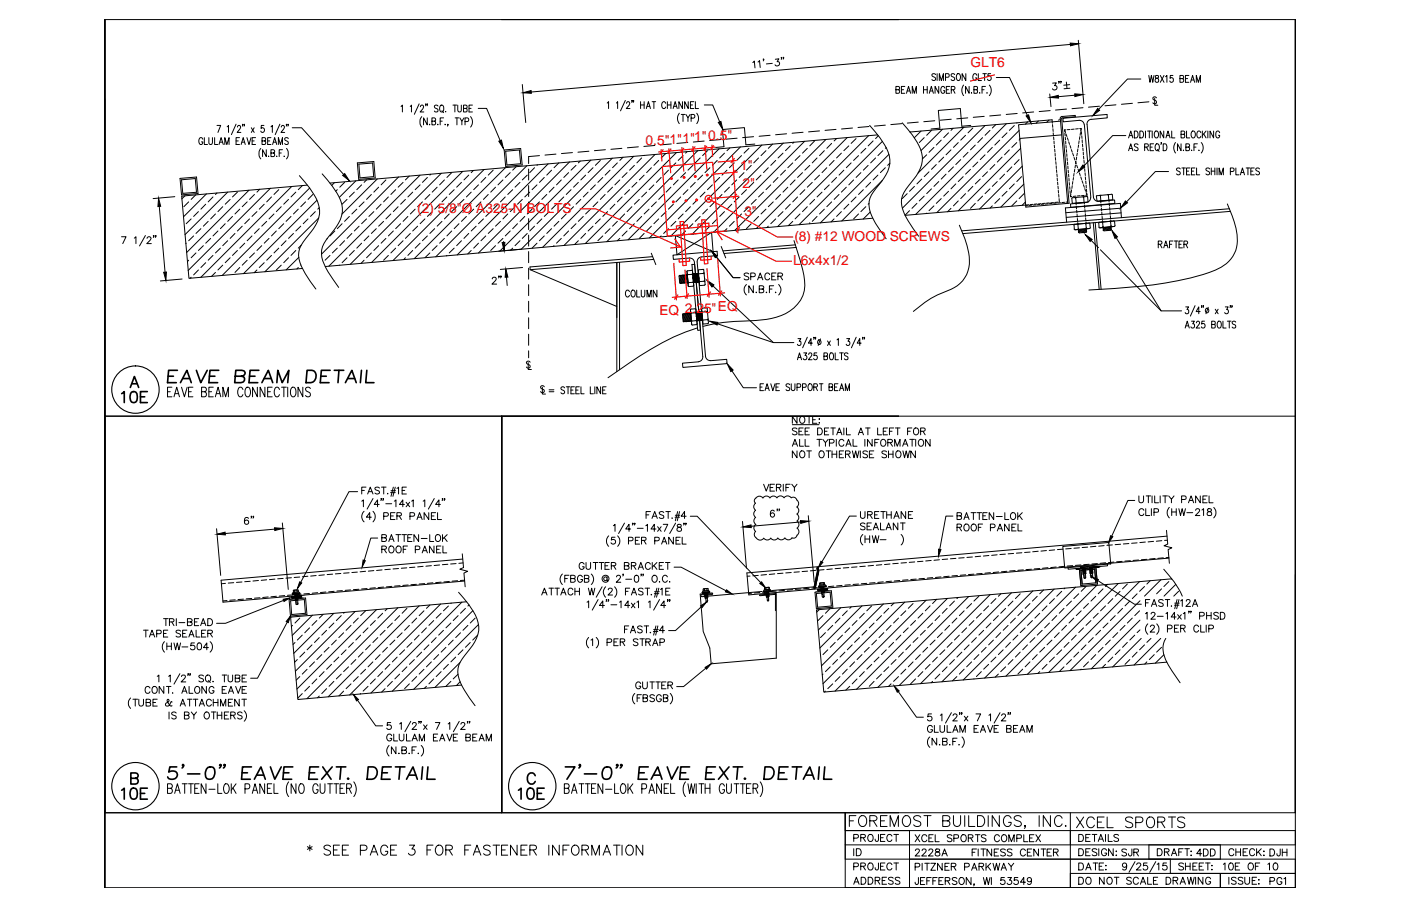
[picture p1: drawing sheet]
<svg xmlns="http://www.w3.org/2000/svg" width="432mm" height="279mm" viewBox="0 0 432 279" stroke-linecap="round" stroke-linejoin="round" font-family="sans-serif">
<defs><g id="words">
<g font-size="4.2" fill="#f00">
<text x="299.1" y="20.7">GLT6</text>
<text x="199" y="44.7">0.5&quot;1&quot;1&quot;1&quot;</text>
<text x="218.3" y="43.3">0.5&quot;</text>
<text x="228.1" y="52.6">1&quot;</text>
<text x="228.8" y="58.1">2&quot;</text>
<text x="128.6" y="65.6">(2) 5/8&quot;Ø A325-N BOLTS</text>
<text x="229.4" y="66.5">3&quot;</text>
<text x="244.8" y="74.3">(8) #12 WOOD SCREWS</text>
<text x="244.4" y="81.7">L6x4x1/2</text>
<text x="203.3" y="97.2">EQ 2.25&quot;</text>
<text x="221.2" y="96">EQ</text>
</g>
</g></defs>
<!-- layer: BORDER -->
<path d="M32.3 128.3v-122.3v122.3M399.2 128.3v-122.3v122.3M32.3 250.6v-122.3v122.3M154.6 250.6v-122.3v122.3M399.2 250.6v-122.3v122.3" fill="none" stroke="#000" stroke-width=".31"/>
<!-- layer: 0 -->
<g fill="none" stroke="#000" stroke-width=".31">
<path d="M232 19.3l.5-.5 .2 2.1M233.6 19.1l.5-.4 .2 2.1M235.4 18.3h-.2h.2l-.2 .5M238 19.5l-1.8 .2M239 18.3l1.1-.2-.6 .9a.7 .7 0 0 1 .6 1.1 .7 .7 0 0 1-1.2-.1M240.9 17.8h-.2l.2 .2-.1 .3M241.5 17.7h-.2h.2l-.1 .5M329.9 13.7l-168.7 14.9M332.3 12.4l1.7 19.6M66.9 38.7h1.1l-.8 2.1M70 39.1l.4-.4v2.1M72.8 38.3l-1.5 3.2"/>
<path d="M73.2 39.2l.3-.5h.3l.4 .6-1.1 1.5h1.1M74.9 38.4h-.2h.2l-.2 .5M75.3 38.4l-.1 .5M77.5 39.4l.8 1.4M78.3 39.4l-.8 1.4M81.4 38.7h-.9v.9a.65 .65 0 0 1 .9 .1 .65 .65 0 0 1 0 .9 .65 .65 0 0 1-.9 0l-.1-.2M83.5 39.1l.4-.4v2.1M86.3 38.3l-1.5 3.2M86.7 39.2v-.1a.51 .51 0 0 1 .7-.4 .51 .51 0 0 1 .2 .8l-1 1.3h1.1M88.4 38.4h-.2h.2l-.2 .5M88.8 38.4l-.1 .5M123.6 32.8l.4-.4v2.1"/>
<path d="M126.4 32.8l.4-.4v2.1M129.2 32l-1.5 3.2M129.6 32.9l.1-.4 .5-.1 .3 .6-1 1.5h1.1M130 36a2.59 2.59 0 0 0 0 3.2M131.3 32.1h-.2h.2l-.2 .5M131.7 36.4v2.1l-1.2-2.1v2.1M131.8 32.1h-.2h.2l-.2 .5M132.4 38.3l.1 .1M133.1 37.4l1-.1 .1-.7-1.1-.2v2.1l1.1-.2 .1-.5-.4-.4M134.9 38.3l.1 .1M135 32.7l-.4-.3-.7 .3 .1 .5 .9 .5a.52 .52 0 0 1-.3 .8l-.7-.3M135.7 37.4h.6"/>
<path d="M135.8 32.5l.2-.1a1.09 1.09 0 0 1 .8 1.1 1.09 1.09 0 0 1-.8 1 1.39 1.39 0 0 1-.2-2zM136.2 34.1l.5 .6M136.7 36.4h-1v2.1M137.2 38.3l.1 .1M137.4 34.4h.1M138.1 38.4h-.2h.2l-.2 .5M139.6 32.4h1.1M140.2 32.4v2.1M140.3 36.4h1.1M140.8 36.4v2.1M141.1 32.4v1.5l.4 .6a.52 .52 0 0 0 .7-.6v-1.5M141.7 36.4l.7 1 .6-1"/>
<path d="M142.4 37.4v1.1M142.9 33.4l.9-.1 .1-.7-1-.2v2.1l1-.1v-.8l-.3-.2M143.3 37.5l1-.1 .1-.8-1.1-.2v2.1M144.6 33.4h.6M145 36a2.45 2.45 0 0 1 0 3.2M145.6 32.4h-1v2.1h1M147.4 33.4h2.6l4.2 10M161 26.1l1 11.7M187.1 31.8l.5-.4v2.1M190 31.8l.4-.4v2.1M192.7 31l-1.5 3.2M193.1 31.9l.2-.4 .5-.1 .3 .6-1.1 1.5h1.2"/>
<path d="M194.8 31.1h-.1h.1l-.1 .5M195.3 31.1h-.2h.2l-.2 .5M197.4 31.4v2.1M197.4 32.4h1.1M198.5 31.4v2.1M199.2 33.5l.6-2.1 .7 2.1M199.4 32.8h.9M201 31.4h1.1M201.5 31.4v2.1M205.2 31.9a.63 .63 0 0 0-.8-.5 .63 .63 0 0 0-.5 .8v.5a.64 .64 0 0 0 .5 .8 .64 .64 0 0 0 .8-.5M205.7 32.4h1.1M205.7 31.4v2.1"/>
<path d="M206.8 31.4v2.1M207.5 33.5l.6-2.1 .6 2.1M207.7 32.8h.8M209.4 34.9a2.59 2.59 0 0 0 0 3.2M210 35.3h1.1M210.3 31.4v2.1l-1.1-2.1v2.1M210.5 35.3v2.2M211.4 35.3l.6 1 .7-1M212 36.3v1.2M212.1 31.4v2.1l-1.1-2.1v2.1M212.8 32.4h.6M213 36.4l1-.1 .1-.8-1.1-.2v2.2"/>
<path d="M213.9 31.4h-1.1v2.1h1.1M214.3 31.4v2.1h1M214.7 34.9a2.59 2.59 0 0 1 0 3.2M217.1 32.4h2.6l2.1 5.2M257.7 39.9l-3.4 .3M262.7 39.5l-3.3 .3M267.8 39l-3.4 .3M268 38.7a23.2 23.2 0 0 1 6.1 9.3 9.3 9.3 0 0 1-2.5 8.1 14.4 14.4 0 0 0-3.7 6.1 10.5 10.5 0 0 0 2 6.7l3.2 4.7M272.9 38.6l-3.4 .3M276.1 27.7l1-.2 .2-.3-.2-.5h-1v2.1l1.1-.2 .1-.5-.5-.4M277.8 27.7h.7M277.9 38.1l-3.3 .3"/>
<path d="M278.1 37.9a22.2 22.2 0 0 1 6 9.3 9 9 0 0 1-2.5 8.1 15.6 15.6 0 0 0-3.7 6.1 10.9 10.9 0 0 0 2 6.7l3.2 4.7M278.9 26.7h-1.1v2.1h1.1M279.4 28.8l.6-2.1 .7 2.1M279.6 28.1h.8M281.2 28.8v-2.1l.6 2.1 .6-2.1v2.1M283 37.7l-3.4 .3M284.6 27.7h1.2M284.6 26.7v2.1M285.8 26.7v2.1M286.4 28.8l.6-2.1 .7 2.1M286.7 28.1h.8M288.1 37.2l-3.4 .3"/>
<path d="M288.4 23l-.5-.3-.7 .3 .2 .5 .6 .3a.57 .57 0 0 1 .3 .9 .57 .57 0 0 1-.9 0l-.2-.2M288.8 22.7v2.1M289.2 34.1l.5 5.4-2.7 .3M289.3 26.7v2.1l-1.1-2.1v2.1M289.5 24.8v-2.1l.6 2.1 .7-2.1v2.1M290.5 39.9l-6.6 6.5M291.2 27.2a.63 .63 0 0 0-.8-.5 .63 .63 0 0 0-.4 .8v.5a.64 .64 0 0 0 .6 .8 .64 .64 0 0 0 .6-.8h-.4M291.4 23.8l1-.1 .2-.3-.2-.6-1-.1v2.1M291.7 27.7h.6M292.7 26.7h-1v2.1h1M293.2 27.7l1-.2 .1-.3-.1-.5h-1v2.1M293.2 36.8l-3.4 .3"/>
<path d="M293.7 39.6l-.6 .6M293.8 27.7l.5 1.1M294.2 23l-.3-.3-.6 .1-.1 .6 .9 .5 .1 .6-.3 .3-.8-.3M295 22.8l.2-.1a1.15 1.15 0 0 1 .5 2l-.1 .1a1.18 1.18 0 0 1-.6-2zM296 33.5l.4 5.4 2.8-.2M296 33.5l-6.8 .6M297 26.2a2.66 2.66 0 0 0 0 3.3M297 39.3l-14.1 14.1M297.7 22.7v2.1l-1.2-2.1v2.1M298.3 36.4l-3.4 .2M298.7 26.7v2.1l-1.1-2.1v2.1M299.5 28.6v.1"/>
<path d="M299.8 39.5l-1.4 1.5M300.2 27.7l.9-.2v-.8h-.9v2.1l1-.2v-.7l-.3-.2M301.1 23.2a.63 .63 0 0 0-.8-.5 .63 .63 0 0 0-.5 .8v.5a.64 .64 0 0 0 .6 .8 .64 .64 0 0 0 .7-.8h-.5M301.5 22.7v2.1h1M301.9 28.6l.1 .1M302.7 27.7h.6M302.9 22.7h1.1M303.3 35.9l-3.3 .3M303.5 22.7v2.1M303.6 38.7l-25.5 25.5M303.7 26.7h-1v2.1M304.2 28.6l.1 .1"/>
<path d="M304.9 26.2a2.51 2.51 0 0 1 0 3.3M305.3 22.7h-.8l-.1 .9a.64 .64 0 0 1 1 0 .64 .64 0 0 1-.1 1 .64 .64 0 0 1-.9-.2M306.9 38.4l-1.1 1.1M307.1 23.9h4l5.5 11.7M308.4 35.5l-3.4 .3M310.2 38.2l-28 28M312.6 38.7l-1.5 1.5M313.5 37.9l-.1 .1M313.5 35l-3.4 .3M316.7 37.6l-.7 .7M318.6 34.5l-3.4 .3M320 37.3l-.7 .7"/>
<path d="M323.3 37l-.7 .7M323.5 29l.4 3.9M323.7 34.1l-3.4 .3M324.3 38v-1.1l-43.8 3.8M324.4 38.4l.1 .9M324.4 25.6h1.2l-.6 .8a.71 .71 0 0 1 .6 1.1 .71 .71 0 0 1-1.2-.1M324.5 39.7l.1 .8M326.4 25.2l-.1 .5M326.5 36.8l-.2 .3M326.8 36.6l2.3 26.1M327.1 25.1h-.3h.3l-.2 .5M327.2 36.6l2.3 26.1-13.3 1.2-2.3-25.4 12.9-1.1"/>
<path d="M327.4 35.9l-.5 .2-.1 .5M327.4 35.9l4-.3v.4l-4 .4M327.4 36.3l-.2 .3M328.7 25.3l.1 1.8M328.7 33.6l-3.4 .3M329.7 26.1l-1.8 .2M329.8 27.2l-1.9 .2M329.8 39.9l-.8 .1M331.1 39.8l-.9 .1M331.3 29.4l-7.6 .6M332.3 39.7l-.8 .1M332.6 37.1a1.46 1.46 0 0 1 1.6 1.3l2 22.4"/>
<path d="M333.2 39.6v.6M333.2 39.6l-.4 .1M333.2 39.6l-.1 .9M333.8 33.2l-3.4 .3M336.3 36.8a1.46 1.46 0 0 0-1.3 1.6l2 22.4a1.48 1.48 0 0 0 1.6 1.3M336.4 36.8l4.9-.4-.1-1.1-13.6 1.2 .1 1.1 4.9-.5M338.9 32.8l-3.4 .2M343.9 32.3l-3.3 .3M349 31.9l-3.4 .3M351.6 24.4h-4.1l-8.9 9.3M354.1 23.3l.3 2.1 .5-2.1 .4 2.1 .4-2.1M354.1 31.4l-3.4 .3"/>
<path d="M355.9 30.3v2.2h1M356.2 23.4v.5a.78 .78 0 0 1 .9 .5 .78 .78 0 0 1-.4 1 .67 .67 0 0 1-.7-.7 .67 .67 0 0 1 .8-.6l.3-.3-.1-.4zM356.4 30.2l-.3-.3-.8 .3 .1 .4 .9 .6 .1 .5-.3 .3-.8-.3M357.6 23.3l1.2 2.1M358.8 23.3l-1.2 2.1M359.2 23.7l.4-.4v2.1M361.5 23.3h-.8l-.1 .9a.64 .64 0 0 1 .9 0 .64 .64 0 0 1 0 .9 .64 .64 0 0 1-.9 .1l-.1-.2M363.7 24.2h.9l.1-.8-1-.1v2.1l1-.2 .1-.5-.4-.5M365.4 24.2h.6M366.4 23.3h-1v2.1h1M366.9 25.4l.7-2.1 .6 2.1M367.1 24.7h.8"/>
<path d="M368.7 25.4v-2.1l.6 2.1 .7-2.1v2.1M55.5 55l5.1-.4 .4 5.1-5 .4zM56 55.4l4.2-.3 .4 4.2-4.3 .3zM62.5 43a.63 .63 0 0 0-.8-.6 .63 .63 0 0 0-.4 .9v.5a.64 .64 0 0 0 .6 .8 .64 .64 0 0 0 .6-.8h-.4M63 42.4v2.2h1M63.6 59.8l-7.1 7.1M64.4 42.4v1.6a.55 .55 0 0 0 .5 .6 .55 .55 0 0 0 .6-.6v-1.6M66.2 42.4v2.2h.9M66.9 59.5l-.5 .5M67.5 44.6l.6-2.2 .7 2.2M67.8 43.8h.8M69.3 44.6v-2.2l.6 2.2 .7-2.2v2.2"/>
<path d="M70.2 59.3l-13.2 13.1M72.8 43.5h.6M73.2 59.3l-1.5 1.4M73.8 42.4h-1v2.2h1M74.3 44.6l.7-2.2 .6 2.2M74.5 43.8h.8M76.1 42.4l.6 2.2 .7-2.2M76.7 58.7l-19.2 19.2M77.7 43.5h.6M78.4 60l-1.5 1.5M78.8 42.4h-1.1v2.2h1.1M80 58.4l-.8 .9"/>
<path d="M80.4 45.8a2.59 2.59 0 0 0 0 3.2M80.8 43.5l.9-.2 .2-.3-.2-.5-.9-.1v2.2l.9-.1 .2-.7-.4-.3M82.1 46.2v2.1l-1.2-2.1v2.1M82.5 43.5h.6M82.8 48.1l.1 .1M83.3 58.1l-25.3 25.3M83.5 42.4h-1v2.2h1M83.5 47.2l1-.1 .1-.7-1.1-.2v2.1l1.1-.2 .1-.5-.4-.4M84 44.6l.7-2.2 .6 2.2M84.3 43.8h.8M85.3 48.1l.1 .1M85.8 44.6v-2.2l.6 2.2 .7-2.2v2.2"/>
<path d="M85.9 58.5l-1.5 1.5M86 47.2h.7M87.1 46.2h-1.1v2.1M87.6 48.1l.1 .1M88.3 45.8a2.59 2.59 0 0 1 0 3.2M88.8 42.7l-.3-.3-.8 .3 .2 .6 .9 .5a.52 .52 0 0 1-.3 .8l-.8-.3M89.9 57.5l-28 28M91.2 59.3l-1.5 1.4M92.3 54.2a22.2 22.2 0 0 1 6 9.3 9 9 0 0 1-2.5 8.1 14.9 14.9 0 0 0-3.7 6.1 10.5 10.5 0 0 0 2 6.7l3.3 4.7M93.2 57.2l-1.3 1.3M94.7 57.1l-38.7 3.4 2.2 25.3 35-3M95.4 58l-26.9 26.9"/>
<path d="M96.4 60l-1.5 1.5M99.3 53.6a23.2 23.2 0 0 1 6.1 9.4 9.3 9.3 0 0 1-2.5 8.1 14.4 14.4 0 0 0-3.8 6 10.3 10.3 0 0 0 2 6.7l3.3 4.8M103.1 56.3l-.8 .9M104 58.5l-.5 .5M106.2 56.2l-1.5 1.5M109.2 59.3l-1.5 1.4M109.7 55.8l-5.1 5.1M110.1 50.2l5.1-.4 .4 5.1-5 .4zM110.6 50.6l4.2-.3 .4 4.2-4.3 .3zM111.4 57l-1.4 1.5M113 55.5l-.8 .7M114.5 60l-1.5 1.5"/>
<path d="M116.3 55.2l-10.9 10.8M116.7 57.7l-1.5 1.6M118.9 55.5l-1.4 1.5M121.9 58.5l-1.4 1.5M122.8 54.6l-23.7 23.8M124.2 56.2l-1.5 1.5M126.1 54.3l-1.1 1.2M127.2 59.3l-1.5 1.4M129.4 54l-28 28.1M129.5 57l-1.5 1.5M131.7 54.7l-1.5 1.5M132.5 60l-1.5 1.5"/>
<path d="M132.7 53.7l-.2 .3M134.7 57.7l-1.5 1.6M136 53.5l-28 28M137 55.5l-1.5 1.5M139.2 53.2l-1.5 1.5M140 58.5l-1.5 1.5M142.2 56.2l-1.5 1.5M142.6 52.9l-28.1 28M144.5 54l-1.5 1.5M145.2 59.3l-1.5 1.4M145.9 52.6l-.7 .6M147.5 57l-1.5 1.5"/>
<path d="M149.2 52.3l-28.1 28M149.7 54.7l-1.5 1.5M150.5 60l-1.5 1.5M152 52.5l-1.5 1.5M152.7 57.7l-1.5 1.6M155 55.5l-1.5 1.5M155.4 46.3l5.1-.5 .4 5.1-5 .4zM155.8 51.7l-28.1 28M155.9 46.6l4.2-.3 .4 4.2-4.3 .4zM157.3 53.2l-1.6 1.5M158 58.5l-1.5 1.5M159.1 51.4l-1.1 1.1"/>
<path d="M160.3 56.2l-1.6 1.5M162.4 51.1l-28.1 28.1M162.5 54l-1.5 1.5M162.9 52.1v3.4M162.9 57.2v3.4M163.3 59.3l-1.6 1.4M164.7 51.7l-1.4 1.5M165.5 57l-1.5 1.5M165.6 50.8l-.1 .2M166.3 48l-3.4 .3v2.1M167.8 54.7l-1.5 1.5M168.5 60l-1.5 1.5"/>
<path d="M168.9 50.5l-28 28.1M170 52.5l-1.5 1.5M170.8 57.7l-1.5 1.6M171.4 47.5l-3.4 .3M172.2 50.2l-1.4 1.5M173 55.5l-1.5 1.5M175.2 53.2l-1.4 1.5M175.5 49.9l-28 28.1M176 58.5l-1.5 1.5M176.4 47.1l-3.4 .3M177.5 51l-1.5 1.5M178.3 56.2l-1.5 1.5"/>
<path d="M178.8 49.7l-.5 .5M180.5 54l-1.5 1.5M181.3 59.3l-1.5 1.4M181.5 46.6l-3.4 .3M182.1 49.4l-28 28M182.8 51.7l-1.5 1.5M183.5 57l-1.5 1.5M185 49.5l-1.5 1.5M185.8 54.7l-1.5 1.5M186.5 60l-1.5 1.5M186.6 46.2l-3.4 .3M188 52.5l-1.5 1.5"/>
<path d="M188.7 48.8l-28.1 28.1M188.8 57.7l-1.5 1.6M190.3 50.2l-1.5 1.5M191 55.5l-1.5 1.5M191.7 45.7l-3.4 .3M192 48.5l-1 1M193.3 53.2l-1.5 1.5M194 58.5l-1.5 1.5M195.3 48.2l-28.1 28.1M195.5 51l-1.5 1.5M196.3 56.2l-1.5 1.5M196.8 45.3l-3.4 .3"/>
<path d="M197.8 48.7l-1.5 1.5M198.5 54l-1.5 1.5M198.6 47.9l-.1 .1M199.3 59.3l-1.5 1.4M200.8 51.7l-1.5 1.5M201.5 57l-1.4 1.5M201.8 44.9l-3.4 .3M201.9 47.7l-28.1 28M203 49.5l-1.5 1.5M203.8 54.7l-1.5 1.5M204.5 60l-1.5 1.5M205.2 47.4l-1.4 1.3"/>
<path d="M206 52.5l-1.5 1.5M206.8 57.7l-1.5 1.6M206.9 44.4l-3.4 .3M208.3 50.2l-1.5 1.5M208.5 47.1l-28.1 28M209 55.5l-1.5 1.5M210.6 48l-1.6 1.5M211.3 53.2l-1.5 1.5M211.7 46.8l-.4 .4M212 43.9l-3.4 .3M212 58.5l-1.4 1.5M213.6 51l-1.6 1.5"/>
<path d="M214.3 56.2l-1.5 1.5M215 46.5l-28 28M215.8 48.7l-1.5 1.5M216.6 54l-1.6 1.5M217 43.5l-3.3 .3M217.3 59.3l-1.5 1.4M218 46.5l-1.4 1.5M218.8 51.7l-1.5 1.5M219.6 57l-1.6 1.5M221.1 49.5l-1.5 1.5M221.6 45.9l-28 28M221.8 54.7l-1.5 1.5"/>
<path d="M222.1 43l-3.4 .3M222.5 60l-1.4 1.5M223.3 47.2l-1.5 1.5M224.1 52.5l-1.6 1.5M224.8 57.7l-1.5 1.6M224.9 45.6l-.8 .9M226.3 50.2l-1.5 1.5M227.1 55.5l-1.6 1.5M227.2 42.6l-3.4 .3M228.2 45.3l-28 28M228.5 48l-1.4 1.5M229.3 53.2l-1.5 1.5"/>
<path d="M230.1 58.5l-1.6 1.5M230.8 45.7l-1.5 1.5M231.5 51l-1.4 1.5M232.3 42.1l-3.4 .3M232.3 56.2l-1.5 1.5M232.6 44.4l-2.7 .2-.5-5.2-6.7 .5 .4 5.3-2.7 .3M233.8 48.7l-1.5 1.5M234.6 54l-1.5 1.5M234.8 44.7l-28.1 28.1M235.3 59.3l-1.5 1.4M236.1 46.5l-1.5 1.5M236.8 51.7l-1.5 1.5"/>
<path d="M237.3 41.7l-3.3 .3M237.6 57l-1.5 1.5M238.1 44.4l-1.3 1.3M239.1 49.5l-1.5 1.5M239.8 54.7l-1.5 1.5M240.6 60l-1.5 1.5M241.3 47.2l-1.5 1.5M241.4 44.1l-28.1 28.1M242.1 52.5l-1.5 1.5M242.4 41.3l-3.4 .3M242.8 57.7l-1.5 1.6M243.6 45l-1.5 1.5"/>
<path d="M244.3 50.2l-1.5 1.5M244.7 43.8l-.4 .4M245.1 55.5l-1.5 1.5M246.6 48l-1.5 1.5M247.3 53.2l-1.5 1.5M247.5 40.8l-3.4 .3M248 43.6l-28.1 28M248.1 58.5l-1.5 1.5M248.8 45.7l-1.5 1.5M249.6 51l-1.5 1.5M250.3 56.2l-1.5 1.5M251.1 43.5l-1.5 1.5"/>
<path d="M251.8 48.7l-1.5 1.5M252.6 54l-1.5 1.5M252.6 40.4l-3.4 .3M253.4 59.3l-1.6 1.4M254.1 46.5l-1.5 1.5M254.6 43l-28.1 28M254.8 51.7l-1.4 1.5M255.6 57l-1.5 1.5M256.3 44.2l-1.5 1.5M257.1 49.5l-1.5 1.5M257.8 54.7l-1.5 1.5M257.9 42.7l-.8 .8"/>
<path d="M258.6 60l-1.5 1.5M259.3 47.2l-1.5 1.5M260.1 52.5l-1.5 1.5M260.8 57.7l-1.5 1.6M261.1 42.4l-28 28.1M261.6 45l-1.5 1.5M262.3 50.2l-1.5 1.5M263.1 55.5l-1.5 1.5M263.8 42.7l-1.5 1.5M264.6 48l-1.5 1.5M265.3 53.2l-1.5 1.5M266.1 58.5l-1.5 1.5"/>
<path d="M266.9 45.7l-1.6 1.5M267.6 51l-1.5 1.5M267.7 41.8l-28 28.1M268.3 56.2l-1.4 1.5M269.1 43.5l-1.5 1.5M269.9 48.7l-1.6 1.5M270.5 41.6l-168.8 14.9M270.6 54l-1.5 1.5M270.7 41.9l-.8 .8M271.9 55.7l-12.5 12.4M272 43.6l-25.7 25.7M272.1 46.5l-1.5 1.5"/>
<path d="M272.9 51.7l-1.6 1.5M273.1 45.5l-.2 .2M274 47.6l-21.2 21.1M274.3 50.3l-.7 .7M279.6 59.7l-1.5 1.5M280.6 40.7l-.1 .1M281.8 57.5l-1.5 1.5M283.9 40.4l-2.1 2.1M284.1 55.2l-1.5 1.5M284.8 42.4l-1.5 1.6M285.6 47.7l-1.3 1.3M286.3 53l-1.5 1.5"/>
<path d="M287.1 40.2l-1.5 1.5M287.1 58.2l-1.5 1.5M287.9 45.5l-1.6 1.5M288.6 50.7l-1.5 1.5M289.3 56l-1.4 1.5M290.1 43.2l-1.5 1.5M290.9 48.5l-1.6 1.5M291.6 53.7l-1.5 1.5M292.3 41l-1.4 1.4M292.3 59l-1.4 1.5M293.1 46.2l-1.5 1.5M293.9 51.5l-1.6 1.5"/>
<path d="M294.6 56.7l-1.5 1.5M295.3 44l-1.4 1.5M296.1 49.2l-1.5 1.5M296.9 54.5l-1.6 1.5M297.6 41.7l-1.5 1.5M297.6 59.7l-1.5 1.5M298.4 47l-1.5 1.5M299.1 52.2l-1.5 1.5M299.8 57.5l-1.4 1.5M300.6 44.7l-1.5 1.5M301.4 50l-1.6 1.5M302.1 55.2l-1.5 1.5"/>
<path d="M302.8 42.4l-1.4 1.6M303.6 47.7l-1.5 1.5M304.4 53l-1.6 1.5M305.1 40.2l-1.5 1.5M305.1 58.2l-1.5 1.5M305.8 45.5l-1.4 1.5M306.6 50.7l-1.5 1.5M307.4 56l-1.6 1.5M308.1 43.2l-1.5 1.5M308.8 48.5l-1.4 1.5M309.6 53.7l-1.5 1.5M310.4 41l-1.6 1.4"/>
<path d="M310.4 59l-1.6 1.5M311.1 46.2l-1.5 1.5M311.9 51.5l-1.5 1.5M312.6 56.7l-1.5 1.5M313.4 44l-1.5 1.5M314.1 40.2l-25.4 25.4M314.1 49.2l-1.5 1.5M314.4 43l-.3 .2M314.6 45.7l-19.3 19.3M314.9 54.5l-1.5 1.5M315.1 51.3l-13.2 13.2M315.5 56.8l-7 7.1"/>
<path d="M315.6 59.7l-1.5 1.5M324.6 41l.1 .8M324.7 42.2l.1 .9M324.9 43.5v.9M324.9 44.8l.1 .8M325.1 46v.9M325.2 47.3v.9M325.3 48.6l.1 .8M325.4 49.9l.1 .8M325.5 51.1l.1 .9M325.6 52.4l.1 .8M325.7 53.6l.1 .9"/>
<path d="M325.8 54.9l.1 .8M326 56.2v.8M326.1 57.4l.1 .9M326.2 58.7v.8M326.3 60l.1 .8M327.2 41.6l-12.9 1.1M328.1 40.1l.1 .5M328.1 40.1l.3 .8M328.2 41l.1 .9M328.3 42.3l.1 .9M328.5 43.6v.8M328.5 44.9l.1 .8"/>
<path d="M328.5 40l-.4 .1M328.5 41.3l.3 .8M328.7 46.1v.9M328.8 47.4v.8M328.9 48.7l.1 .8M329 42.5l.3 .8M329 49.9l.1 .9M329.1 51.2l.1 .9M329.2 52.5l.1 .8M329.3 53.7l.1 .9M329.4 43.7l.2 .8M329.5 55v.9"/>
<path d="M329.6 56.3v.8M329.7 57.6l.1 .8M329.8 58.8v.9M329.8 44.9l.3 .8M330.1 59.8l-.2 .8M330.2 46.1l.3 .8M330.3 58.5l-.2 .9M330.5 57.3l-.1 .8M330.6 47.3l.3 .8M330.7 56l-.2 .8M330.9 54.8l-.2 .8M331 48.5l.3 .8"/>
<path d="M331 53.5l-.1 .8M331.2 52.2l-.1 .9M331.5 49.7l.2 .8M331.5 51l-.2 .8M331.6 49.7l-.1 .8M331.8 51l.3 .7M331.8 48.5l-.1 .8M332 47.2l-.1 .8M332.2 45.9l-.1 .9M332.3 52.1l.3 .8M332.4 44.7l-.1 .8M332.6 43.4l-.1 .9"/>
<path d="M332.7 53.3l.2 .8M332.8 42.1l-.1 .9M333 40.9l-.1 .8M333.1 54.6l.3 .8M333.3 40.6l.1 .8M333.4 41.9l.1 .8M333.5 55.7l.3 .8M333.5 43.1l.1 .9M333.6 44.4l.1 .8M333.7 45.7l.1 .8M333.9 46.9v.9M333.9 57l.3 .8"/>
<path d="M334 48.2v.9M334.1 49.5l.1 .8M334.2 50.7v.9M334.3 52l.1 .9M334.3 58.2l.3 .8M334.4 53.3l.1 .8M334.5 54.6l.1 .8M334.6 55.8l.1 .9M334.8 57.1v.8M334.8 59.4l.2 .8M334.8 58.4l.1 .8M335 59.6v.6"/>
<path d="M341.8 60l-.2 .2M342.6 59.9l-4.5 .5M342.6 59.9l.2 .2M347 41.8h-4.1l-8.9 9.4M347.8 42.5l.7-2.1 .7 2.1M347.8 46.5l.7-2.1 .7 2.1M348.1 41.8h.8M348.1 45.8h.8M349.6 40.4a1.06 1.06 0 0 1 1.2 1.1 1.06 1.06 0 0 1-1.2 1zM350.8 44.6l-.5-.2-.7 .2 .2 .6 .8 .4a.58 .58 0 0 1-.1 .9 .58 .58 0 0 1-.9-.3M351.3 40.4a1.06 1.06 0 0 1 1.2 1.1 1.06 1.06 0 0 1-1.2 1zM352.8 45.4l1-.1 .1-.4-.1-.5h-1v2.1"/>
<path d="M353 40.4v2.1M353.3 45.4l.6 1.1M353.7 40.4h1.1M354.2 40.4v2.1M354.5 45.4h.6M355.1 40.4v2.1M355.5 44.4h-1v2.1h1M356.1 40.5l.2-.1a1.09 1.09 0 0 1 .8 1.1 1.09 1.09 0 0 1-.8 1 1.38 1.38 0 0 1-.2-2zM356.3 44.4h.2a1.09 1.09 0 0 1 .9 1 1.09 1.09 0 0 1-.9 1.1 1.38 1.38 0 0 1-.2-2.1zM356.7 46.1l.5 .6M358 44.1h-.2h.2l-.2 .5M358.5 44.4a1.16 1.16 0 0 1 1.2 .7 1.16 1.16 0 0 1-.3 1.3l-.9 .1z"/>
<path d="M358.7 40.4v2.1l-1.1-2.1v2.1M359.4 42.5l.6-2.1 .6 2.1M359.6 41.8h.8M360.2 52.9h-4.1l-8.9 9.4M361.1 40.4v2.1h1M362.3 44a2.59 2.59 0 0 0 0 3.2M363.8 52.1l-.4-.3-.8 .3 .2 .5 1 .7v.3l-.4 .3-.8-.3M364 41.4l1-.1 .2-.3-.2-.5-1-.1v2.1l1-.1 .2-.6-.4-.4M364 44.4v2.1l-1.1-2.1v2.1M364.3 51.8h1.1M364.8 46.3v.1M364.8 51.8v2.1"/>
<path d="M365.5 45.4l1-.1 .1-.4-.1-.5h-1v2.1l1.1-.2v-.5l-.4-.4M365.7 40.4v2.1h1M365.7 52.8h.6M366.8 51.8h-1.1v2.1h1.1M367.2 52.8h.7M367.3 46.3l.1 .1M367.4 40.5l.2-.1a1.08 1.08 0 0 1 .8 1.1 1.08 1.08 0 0 1-.8 1 1.43 1.43 0 0 1-.2-2zM368 45.4h.6M368.3 51.8h-1.1v2.1h1.1M368.8 51.8v2.1h1M369 44.4h-1v2.1M369.5 46.3l.1 .1"/>
<path d="M370.1 40.9a.63 .63 0 0 0-.8-.5 .63 .63 0 0 0-.4 .8v.5a.63 .63 0 0 0 .4 .8 .63 .63 0 0 0 .8-.5M370.2 44a2.45 2.45 0 0 1 0 3.2M370.6 40.4v2.1M371 41.3l.7 1.2M371.7 40.4l-1.1 1.4M372.3 40.4v2.1M372.8 52.1l-.4-.3-.7 .3 .1 .5 .8 .4 .2 .6-.4 .3-.7-.3M373.3 52.8h1.1M373.3 51.8v2.1M374 40.4v2.1l-1.1-2.1v2.1M374.4 51.8v2.1M375.1 51.8v2.1"/>
<path d="M375.7 53.9v-2.1l.7 2.1 .6-2.1v2.1M375.9 40.9a.61 .61 0 0 0-.7-.5 .61 .61 0 0 0-.5 .8v.5a.62 .62 0 0 0 .6 .8 .62 .62 0 0 0 .6-.8h-.4M379.2 52.9l1-.1 .1-.8-1.1-.2v2.1M380.9 51.8v2.1h1M382.3 53.9l.6-2.1 .7 2.1M382.5 53.2h.9M384.1 51.8h1.1M384.6 51.8v2.1M385.5 52.8h.7M386.6 51.8h-1.1v2.1h1.1M388.2 52.1l-.4-.3-.8 .3 .2 .5 1 .7v.3l-.4 .3-.8-.3M37.5 73h1.3l-1 2.1"/>
<path d="M41.4 73.4l.5-.4v2.1M44.8 72.6l-1.8 3.2M45.3 73.5l.4-.5h.4l.5 .4-.3 .7-1.1 1h1.4M47.4 72.7h-.2h.2l-.2 .5M48.1 72.7h-.2h.2l-.2 .5M49.1 63.7l1.8 20.2M53.9 60.6l-6.7 .6M57 60.4l-1 .9M57.4 75l-.1 .1M58.2 62.3l-1.5 1.4M58.9 67.5l-1.5 1.5M59.7 72.8l-1.5 1.4"/>
<path d="M60.3 60.1l-1.4 1.4M60.4 78l-1.5 1.5M61.2 65.3l-1.5 1.4M61.9 70.5l-1.5 1.5M62.7 75.8l-1.5 1.4M63.4 63l-1.5 1.5M64.2 68.3l-1.5 1.5M64.9 73.5l-1.5 1.5M65.6 60.7l-1.4 1.6M65.6 78.8l-1.4 1.4M66.4 66l-1.5 1.5M67.2 71.2l-1.6 1.6"/>
<path d="M67.9 76.5l-1.5 1.5M68.7 63.7l-1.5 1.6M69.4 69l-1.5 1.5M70.2 74.2l-1.5 1.6M70.9 61.5l-1.5 1.5M70.9 79.5l-1.5 1.5M71.7 66.7l-1.5 1.6M72.4 72l-1.5 1.5M73.2 77.2l-1.5 1.6M73.9 64.5l-1.5 1.5M74.7 69.8l-1.5 1.4M75.4 75l-1.5 1.5"/>
<path d="M76.2 62.3l-1.5 1.4M76.9 67.5l-1.5 1.5M77.7 72.8l-1.5 1.4M78.4 78l-1.5 1.5M79.2 65.3l-1.5 1.4M79.9 70.5l-1.5 1.5M80.7 75.8l-1.5 1.4M81.4 63l-1.5 1.5M82.2 68.3l-1.5 1.5M82.9 73.5l-1.5 1.5M83.7 78.8l-1.5 1.4M83.7 60.7l-1.5 1.6"/>
<path d="M84.4 66l-1.5 1.5M85.2 71.2l-1.5 1.6M85.9 76.5l-1.5 1.5M86.7 63.7l-1.5 1.6M87.4 69l-1.5 1.5M88.2 74.2l-1.5 1.6M88.9 61.5l-1.5 1.5M88.9 79.5l-1.5 1.5M89.7 66.7l-1.5 1.6M90.5 72l-1.6 1.5M91.2 77.2l-1.5 1.6M91.9 64.5l-1.4 1.5"/>
<path d="M92.1 79.4l-3.9 3.8M92.7 69.8l-1.5 1.4M92.8 75.6l-.9 .9M94.2 62.3l-1.5 1.4M94.9 67.5l-1.4 1.5M97.2 65.3l-1.5 1.4M97.7 61.8l-22.7 22.6M98.2 67.2l-16.6 16.6M98.4 64l-.5 .5M101 73.5l-.2 .1M101.7 78.8l-1.5 1.4M103.2 71.2l-1.5 1.6"/>
<path d="M104 76.5l-1.6 1.5M105.4 69l-1.4 1.5M106.2 74.2l-1.5 1.6M107 61.5l-1.6 1.5M107 79.5l-1.6 1.5M107.7 66.7l-1.5 1.6M108.4 72l-1.4 1.5M109.2 77.2l-1.5 1.6M110 64.5l-1.6 1.5M110.7 69.8l-1.5 1.4M111.4 75l-1.4 1.5M112.2 62.3l-1.5 1.4"/>
<path d="M113 67.5l-1.6 1.5M113.7 72.8l-1.5 1.4M114.5 78l-1.5 1.5M115.2 65.3l-1.5 1.4M116 70.5l-1.5 1.5M116.7 75.8l-1.5 1.4M117.5 63l-1.5 1.5M118.2 68.3l-1.5 1.5M118.9 73.5l-1.4 1.5M119.7 60.7l-1.5 1.6M119.7 78.8l-1.5 1.4M120.5 66l-1.6 1.5"/>
<path d="M121.2 71.2l-1.5 1.6M121.9 76.5l-1.4 1.5M122.7 63.7l-1.5 1.6M123.5 69l-1.6 1.5M124.2 74.2l-1.5 1.6M125 61.5l-1.5 1.5M125 79.5l-.6 .5M125.7 66.7l-1.5 1.6M126.5 72l-1.5 1.5M127.2 77.2l-1.5 1.6M128 64.5l-1.5 1.5M128.7 69.8l-1.5 1.4"/>
<path d="M129.5 75l-1.5 1.5M130.2 62.3l-1.5 1.4M131 67.5l-1.5 1.5M131.7 72.8l-1.5 1.4M132.5 78l-1.5 1.4M133.2 65.3l-1.5 1.4M134 70.5l-1.5 1.5M134.7 75.8l-1.5 1.4M135.5 63l-1.5 1.5M136.2 68.3l-1.5 1.5M137 73.5l-1.5 1.5M137.7 60.7l-1.5 1.6"/>
<path d="M137.7 78.8l-.1 .1M138.5 66l-1.5 1.5M139.2 71.2l-1.5 1.6M140 76.5l-1.5 1.5M140.7 63.7l-1.5 1.6M141.5 69l-1.5 1.5M142.2 74.2l-1.5 1.6M143 61.5l-1.5 1.5M143.7 66.7l-1.5 1.6M144.5 72l-1.5 1.5M145.2 77.2l-1 1.1M146 64.5l-1.5 1.5"/>
<path d="M146.8 69.8l-1.6 1.4M147.5 75l-1.5 1.5M148.2 62.3l-1.4 1.4M149 67.5l-1.5 1.5M149.7 72.8l-1.5 1.4M151.2 65.3l-1.5 1.4M152 70.5l-1.5 1.5M152.7 75.8l-1.5 1.4M153.5 63l-1.5 1.5M154.2 68.3l-1.5 1.5M155 73.5l-1.5 1.5M155.2 74.5l.2 2.5"/>
<path d="M155.7 60.7l-1.5 1.6M156.5 66l-1.5 1.5M157.3 71.2l-1.6 1.6M158 76.5l-.6 .7M158.7 63.7l-1.4 1.6M159.5 69l-1.5 1.5M160.3 74.2l-1.6 1.6M160.6 76.9l-6.9 .6M161 61.5l-1.5 1.5M161.7 66.7l-1.4 1.6M162.5 72l-1.5 1.5M162.9 62.3v3.4"/>
<path d="M162.9 67.4v3.4M162.9 72.5v3.4M162.9 77.6v3.4M164 64.5l-1.5 1.5M164.7 69.8l-1.4 1.4M165.5 75l-1.5 1.5M166.3 62.3l-1.6 1.4M167 67.5l-1.5 1.5M167.8 72.8l-1.5 1.4M169.3 65.3l-1.5 1.4M170 70.5l-1.5 1.5M170.8 75.8l-.3 .2"/>
<path d="M171.5 63l-1.5 1.5M172.2 68.3l-1.4 1.5M173 73.5l-1.5 1.5M173.8 60.7l-1.6 1.6M174.5 66l-1.5 1.5M175.2 71.2l-1.4 1.6M176.8 63.7l-1.6 1.6M177.5 69l-1.5 1.5M178.3 74.2l-1.2 1.2M179 61.5l-1.5 1.5M179.8 66.7l-1.5 1.6M180.5 72l-1.5 1.5"/>
<path d="M182 64.5l-1.5 1.5M182.8 69.8l-1.5 1.4M184.3 62.3l-1.5 1.4M185 67.5l-1.5 1.5M185.8 72.8l-1.5 1.4M187.3 65.3l-1.5 1.4M188 70.5l-1.5 1.5M189.5 63l-1.5 1.5M190.3 68.3l-1.5 1.5M191 73.5l-.7 .7M191.8 60.7l-1.5 1.6M192.5 66l-1.5 1.5"/>
<path d="M193.3 71.2l-1.5 1.6M194.8 63.7l-1.5 1.6M195.5 69l-1.5 1.5M197 61.5l-1.5 1.5M197.8 66.7l-1.5 1.6M198.5 72l-1.5 1.5M200.1 64.5l-1.6 1.5M200.7 78.1l1.4 3.5M200.8 69.8l-1.5 1.4M201.2 79.1l-37.8 3.2v.9l26.7 11.3M201.5 80l-38.1 3.2M202.3 62.3l-1.5 1.4"/>
<path d="M203 67.5l-1.5 1.5M203.8 72.8l-.3 .3M205.3 65.3l-1.5 1.4M206 70.5l-1.5 1.5M207.5 63l-1.5 1.5M208.1 72.6l.5 6 10.7-6.9 .5 5.9zM208.3 68.3l-1.5 1.5M209.8 60.7l-1.5 1.6M210.6 66l-1.6 1.5M211.3 71.2l-1.3 1.3M212.8 63.7l-1.5 1.6M213.6 69l-1.6 1.5"/>
<path d="M215 61.5l-1.4 1.5M215.8 66.7l-1.5 1.6M218 64.5l-1.4 1.5M218.8 69.8l-1.5 1.4M220.3 62.3l-1.5 1.4M220.8 79.2l5.2 6.4h2.1M221.1 67.5l-1.5 1.5M222.3 76l1.4 3.5M223.3 65.3l-1.5 1.4M224.1 70.5l-.9 .8M225.5 63l-1.4 1.5M226.3 68.3l-1.5 1.5"/>
<path d="M227.8 60.7l-1.5 1.6M228.5 66l-1.4 1.5M230.8 63.7l-1.5 1.6M231.5 69l-1.4 1.5M233.1 61.5l-1.6 1.5M233.8 66.7l-1.5 1.6M236.1 64.5l-1.5 1.5M236.8 69.8l-.4 .4M238.3 62.3l-1.5 1.4M239.1 67.5l-1.5 1.5M241.3 65.3l-1.5 1.4M243.6 63l-1.5 1.5"/>
<path d="M244.3 68.3l-1.3 1.3M244.7 74.2a45.6 45.6 0 0 1 3.4 13.9 10.9 10.9 0 0 1-8.8 9.7 34.4 34.4 0 0 1-9.7 1.2 51.6 51.6 0 0 0-13 1.7M245.1 75.5l-22.2 1.9M245.4 76.3l-22.2 1.9M245.8 60.7l-1.5 1.6M246.6 66l-1.5 1.5M248.8 63.7l-1.5 1.6M249.6 69h.1M251.1 61.5l-1.5 1.5M251.8 66.7l-1.5 1.6M254.1 64.5l-1.5 1.5M256.3 62.3l-1.5 1.4"/>
<path d="M257.1 67.5l-1 .9M259.3 65.3l-1.5 1.4M261.6 63l-1.5 1.5M263.8 60.7l-1.5 1.6M264.6 66l-1.5 1.5M266.9 63.7l-1.6 1.6M267.8 62.8l-.2 .2M268.2 65.4l-2.1 2.1M269 67.3l-168.8 14.9M280.3 65l-1.3 1.4M282.6 62.7l-1.5 1.5M284.8 60.5l-1.5 1.5"/>
<path d="M285.6 65.7l-.1 .2M287.9 63.5l-1.6 1.5M290.1 61.2l-1.5 1.5M293.1 64.2l-1.1 1.1M295.3 62l-1.4 1.5M295.7 69.5a23.8 23.8 0 0 1 3.1 11.9 9.3 9.3 0 0 1-5.7 7.8 31.7 31.7 0 0 0-11.6 6.8M300.6 62.7l-1.5 1.5M302.8 60.5l-1.4 1.5M305.8 63.5l-.6 .7M308.1 61.2l-1.5 1.5M313.4 62l-1.5 1.5M316 62.3l-1 1"/>
<path d="M316.7 63.4h-.6M317.1 63.1l-38.1 3.3M318 63.3l-.9 .1M318.3 63l-.8 .1M319.2 63.2h-.8M319.6 62.9l-.8 .1M320.5 63.1h-.9M320.9 62.8l-.9 .1M321.8 62.9l-.9 .1M322.1 62.7l-.8 .1M323 62.9h-.8M323.4 62.6h-.8"/>
<path d="M324.3 62.7l-.8 .1M324.7 62.5l-.9 .1M325.6 62.6l-.9 .1M326.1 62.3l-1 .1M326.4 61.2l.1 1.1M326.8 62.5l-.8 .1M328.1 62.4l-.8 .1M329 62.3h-.5M329.9 60.1v.5M330.4 60.6h-.5M330.5 60.9l-.2 .3M331.3 60.9l.2 .2 .2 1.5"/>
<path d="M331.6 60.5l-.8 .1M331.7 62.7v.4M331.7 63.6l.1 .8M331.7 60.9l-.2 .2M331.8 64.8l.1 .9M332 66.1v.9M332 69.1l.2 .2 .1 1.3M332 67.4l.1 .8M332.2 68.7v.4M332.3 70.6l.3 .2M332.3 70.6l-.2 .2M332.4 69l-.2 .3"/>
<path d="M332.9 60.4h-.9M333.7 60.7l.3 .2 .1 1.5M334.2 60.3l-.9 .1M334.2 60.7l-.2 .2M334.2 62.5v.4M334.2 63.4l.1 .8M334.4 62.4l-3 .2M334.4 64.6l.1 .9M334.4 68.9l.3 .2M334.5 65.9v.8M334.6 67.2l.1 .8M334.7 70.8l-2.4 .4"/>
<path d="M334.7 69.1l.1 1.2M334.7 68.4l.1 .5M334.7 71.2l-2.3 .5M334.8 70.3l.2 .3M334.8 70.3l-.2 .3M334.8 70.6v1.1l-2.2 .1-.3-.6 .3-.2-.3-.2M334.8 70.6h.1M334.8 70.6l-2.2 .4M334.8 68.8l-.2 .3M334.9 71l-2.3 .4M334.9 71.4l-1.5 .3M335 60.6l.2 .2 .2 1.5-4.9 .4-.1-1.5"/>
<path d="M335 60.2h-.4M335 60.6l-4.5 .4M335.6 68.7l.3 .2 .1 1.4M335.7 68.8l-4.5 .4-.2 .2 .1 1.3 .2 .2M336 70.2l-.2 .3-4.4 .4M336.1 60.8a1.46 1.46 0 0 1-1.3 1.6M336.3 74.2l2.3 2.2M337 68.7l1.8 20.6M337.6 68.7l1.8 20.5M338.1 60.3l-.2 .3M338.6 62.1l4.9-.4 .1 1-13.6 1.3-.1-1.1 4.9-.5M338.8 68.6l4.5-.5 .2 .2 .1 1.3"/>
<path d="M338.8 68.5l-.2 .3 .1 1.2 .2 .3M338.9 60.2l.3 .2M339.2 77l18.7 18.9h6.3M339.2 60.5l.1 1.4M339.2 62l.1 .5M339.3 62.9l.1 .9M339.3 60.2l-.2 .2M339.5 64.2v.9M339.6 65.5v.8M339.6 68.4l.2 .3M339.7 66.7l.1 .9M339.8 68v.4"/>
<path d="M339.8 68.7l.2 1.2M339.9 70.2h.1M339.9 69.9l.3 .2M340 69.9l-.2 .3M340 70.1l-.1 .1M340 68.4l-.2 .2M341.4 60l.2 .2 .1 1.5M341.8 61.8v.5M341.9 62.7l.1 .9M342 61.7l-3 .3M342 64l.1 .8M342 68.2l.3 .2"/>
<path d="M342.1 65.3l.1 .8M342.2 66.5l.1 .9M342.3 68.4l.1 1.3-.2 .3M342.3 70.2l-2.3 .4M342.3 67.8l.1 .4M342.3 70.6l-2.3 .4M342.4 69.7l.2 .2M342.5 69.9l-.2 .3 .2 .6-.2 .2-2 .2-.3-.6 .2-.3-.3-.1M342.5 69.9h.1M342.5 69.9l-2.3 .4M342.5 68.2l-.2 .2M342.5 70.3l-2.3 .5"/>
<path d="M342.5 70.8l-1.5 .3M342.8 60.1l.2 1.5-4.9 .4-.2-1.4M343.6 69.6l-.2 .2-4.4 .5M344 73.3l13.9 22.6M345.4 64.2l-16.9 1.4M345.6 65.6l-17 1.4M345.6 67.1l-.3-4.4-16.9 1.4 .3 4.4M357 75.3l1-.1 .1-.3-.1-.5-1-.1v2.1M357.5 75.3l.6 1.1M358.7 76.4l.6-2.1 .7 2.1M358.9 75.7h.8M360.5 75.3h.6"/>
<path d="M361.5 74.3h-1v2.1M361.9 74.3h1.1M362.5 74.3v2.1M363.4 75.3h.6M364.4 74.3h-1v2.1h1M364.9 75.3l1-.1 .1-.3-.1-.5-1-.1v2.1M365.5 75.3l.5 1.1M378.3 62.9a29.1 29.1 0 0 1 3.1 11.5 9.7 9.7 0 0 1-6.8 8.9 83.5 83.5 0 0 1-23.2 5l-15.8 1.1M378.9 64.4l-82.5 6.8M379.3 65.2l-82.5 6.8M56.1 86l-6.7 .6M58.2 80.2l-.4 .5"/>
<path d="M58.9 85.5l-.3 .3M61.2 83.3l-1.5 1.5M63.4 81l-1.5 1.5M66.4 84l-1.2 1.2M68.7 81.8l-1.5 1.5M73.9 82.5l-1.5 1.5M76.2 80.2l-1.5 1.6M79.2 83.3l-.9 .8M81.4 81l-1.5 1.5M86.7 81.8l-1.5 1.5M91.9 82.5l-.4 .5M92.7 81.7v.1"/>
<path d="M104.7 81.8h.1M112.2 80.2l-.9 1M151.7 86l.4-.5 .6 .1 .2 .3-.3 .7-1 1h1.5M153.9 85.2h-.2h.2l-.2 .5M154.5 85.2h-.3h.3l-.3 .5M156.1 85.5l.2 2.5M161.1 82.5l-6.9 .6M162.9 82.7v3.4M162.9 87.8v3.4M162.9 92.9v3.4M162.9 98v3.4M190.1 80.9v33.7"/>
<path d="M191 80.9v33.1M194 89.9a.64 .64 0 0 0-.8-.4 .64 .64 0 0 0-.4 .8v.5a.63 .63 0 0 0 .4 .8 .63 .63 0 0 0 .8-.5M194.8 89.6l.1-.1a1.08 1.08 0 0 1 .9 1 1.08 1.08 0 0 1-.9 1.1 1.43 1.43 0 0 1-.1-2zM196.2 89.5v2.1h1M197.6 89.5l.1 1.8 .4 .3 .6-.3v-1.8M199.4 91.6v-2.1l.7 2.1 .6-2.1v2.1M202.5 89.5v2.1l-1.2-2.1v2.1M209.5 85.9l.2 1.5M209.5 84.9l.4 2.3M209.7 85.1l.4 2.3M209.9 84.9l.4 2.3M210.2 85l.4 2.4"/>
<path d="M210.3 84.8l.4 2.3M210.5 97.7l.3 1.6M210.6 96.7l.3 2.3M210.6 85l.4 2.3M210.8 84.8l.3 2.3M210.8 96.9l.4 2.3M211 96.7l.4 2.3M211 85l.4 2.3M211.2 84.7l.4 2.4M211.2 96.9l.4 2.3M211.4 96.7l.4 2.3M211.4 84.9l.4 2.3"/>
<path d="M211.6 84.7l.4 2.3M211.7 96.8l.3 2.4M211.7 83.7l.4 4.5M211.8 84.9l-.2-.2-.2 .2-.2-.2-.2 .3-.2-.2-.2 .2-.7-.1-.6 .2 .2 2.1 .2 .2 .2-.2 .2 .2 .2-.2 .3 .2 .1-.3 .3 .2 .1-.2 .3 .2 .6-.3M211.8 96.6l.4 2.3M211.9 83.5l-.2 .2M211.9 83.5l1.3-.2 .2 .3M212 86.9l.2 .2M212 84.7l-.2-.2 .3 2.9M212 84.7l-.2 .2M212.1 96.8l.4 2.3M212.1 88.2l.2 .2 1.3-.1"/>
<path d="M212.2 96.6l.4 2.3M212.2 87.1l-.2 .3M212.5 96.8l.4 2.3M212.7 96.5l.3 2.4M212.8 95.6l.4 4.4M212.9 96.7l-.2-.2-.6 .3-1.1-.1-.2 .2-.2-.2-.3 .3 .3 2.1 .2 .2 .1-.3 .7 .2 .2-.2 .2 .2 .2-.3 .3 .2 .1-.2 .3 .2 .2-.2M213 98.8l.3 .2 1.3-.1M213 96.5l-.2-.2 .3 3M213.1 96.5l-.3 .3M213.3 99l-.2 .2M213.3 84.6l-1.3 .1M213.3 84.6l.3 .2"/>
<path d="M213.4 83.6l.4 4.4M213.5 84.4l-.2 .2M213.5 87l.3 .2M213.7 86.8l-.2 .3-1.3 .1M213.8 88l-.2 .2M214.2 95.2l-1.2 .1-.2 .2M214.2 95.2l.3 .2 .4 4.5-.2 .2-1.3 .1-.3-.2M214.3 96.4l.3 .2M214.4 96.5h-1.3M214.5 96.2l-.2 .3M214.7 98.6l-.2 .2 .3 .2M215 85.3h.1"/>
<path d="M215.3 84.2l.2 2.9M216.4 96l.2 3M216.8 84.3l-1.5 .1M217 84.1l-.2 .2 .2 .2M217 86.7l.2 .2M217 86.7l-1.5 .2M217.2 86.5l-.2 .2M217.3 87.7l-.2 .3-1.5 .1-.4-4.9 1.5-.1 .2 .2 .4 4.4M217.7 94.9l.3 .2 .3 4.5-.1 .2-1.5 .1-.4-4.8 1.4-.2M217.8 96.1l.3 .2M218 95.9l-.2 .2-1.4 .2M218 98.6l-1.4 .1"/>
<path d="M218 98.5l.3 .3M218.3 98.3l-.3 .3M219.7 88.2l18.7 17.4M221.1 99.9l17.3 5.7h6.3M230.1 87.7a2.14 2.14 0 0 0 0 3.3M230.8 84.5l-.5-.3-1 .3 .1 .4 1.4 .8v.3l-.5 .3-1-.3M231.4 85.3l1.2-.1 .1-.8-1.3-.2v2.1M232.2 88.1v2.2l-1.4-2.2v2.2M233.1 90.1v.2l.1-.1M233.5 86.3l.8-2.1 .8 2.1M233.8 85.6h1M234 89.1h1.2l.1-.8-1.3-.2v2.2l1.3-.2v-.7l-.4-.3"/>
<path d="M236.2 90.1v.2l.1-.1M237.1 89.1h.8M237.2 84.7a.76 .76 0 0 0-.9-.5 .76 .76 0 0 0-.6 .8v.5a.77 .77 0 0 0 .6 .8 .77 .77 0 0 0 .9-.5M237.9 85.2h.8M238.4 88.1h-1.3v2.2M239 90.1v.2l.2-.1M239.2 84.2h-1.3v2.1h1.3M239.8 85.2l1.2-.1 .2-.5-.5-.4h-.9v2.1M240 87.7a2.14 2.14 0 0 1 0 3.3M240.5 85.2l.7 1.1M365.4 94.6h.9l-.5 .8a.63 .63 0 0 1 .6 1 .63 .63 0 0 1-1.1 0M367.2 99h.9l-.5 .9a.63 .63 0 0 1 .6 .9 .63 .63 0 0 1-1.1 0"/>
<path d="M368.3 94.3l-1.4 3.2M368.8 99.6v-.3a.5 .5 0 0 1 .7-.1 .5 .5 0 0 1 .1 .7l-.9 1.3h1.1M369.9 96.1h-1.2l.8-1.5v2.2M370.4 94.3h-.1h.1l-.1 .6M370.9 94.3l-.1 .6M371.2 99h-.8v1a.63 .63 0 0 1 .9 0 .63 .63 0 0 1-.1 .9 .63 .63 0 0 1-.9-.1M372.4 94.8l-.7 2M374.6 95.4l.8 1.4M375.4 99.2l.2-.2a1.09 1.09 0 0 1 .8 1.1 1.09 1.09 0 0 1-.8 1.1 1.43 1.43 0 0 1-.2-2zM375.4 95.4l-.8 1.4M376.9 99v2.2h1M377.6 94.6h.9l-.4 .8a.63 .63 0 0 1 .5 1 .63 .63 0 0 1-1.1 0"/>
<path d="M378.3 99h1.1M378.9 99v2.2M379.3 94.3h-.2h.2l-.2 .6M379.8 94.3h-.2h.2l-.2 .6M380.9 99.3l-.8-.3a.49 .49 0 0 0-.3 .5 .49 .49 0 0 0 .3 .5l.7 .4a.52 .52 0 0 1-.3 .8l-.7-.3M53 119.4h-1.4v3h1.4M56 119.4l.8 3 .9-3M59.5 119.4h-1.4v3h1.4M65.7 119.4h-1.3v3h1.3M75.9 119.5l.2-.1a1.31 1.31 0 0 1 1.1 1.9l-.1 .4a.72 .72 0 0 1-1.2 .5l-.4-.9 .1-1.2zM79.3 119.4v3l-1.5-3v3M81.6 119.4v3l-1.4-3v3"/>
<path d="M83.9 119.4h-1.4v3h1.4M86.8 119.4h1.5M87.5 119.4v3M88.7 119.4v3M89.9 119.5l.3-.1a1.31 1.31 0 0 1 1 1.9 .88 .88 0 0 1-.8 1.1 .88 .88 0 0 1-.9-1.1l.1-1.2zM93.3 119.4v3l-1.5-3v3M95.7 119.8a.73 .73 0 0 0-1-.4 .73 .73 0 0 0-.4 1l.9 .6a.78 .78 0 0 1 .4 1.1 .78 .78 0 0 1-1.2 .1l-.2-.3M162.8 111.8v2.1h1M162.9 103.1v3.4M162.9 108.2v2.1M163.4 111.7a.6 .6 0 0 0-.6-.4 .6 .6 0 0 0-.6 .6l1.1 .8a.53 .53 0 0 1-.3 .8l-.8-.3M167.2 119.4v2.1h.9"/>
<path d="M167.8 119.3a.59 .59 0 0 0-.7-.4 .59 .59 0 0 0-.5 .6l.2 .3 .9 .5a.52 .52 0 0 1-.4 .8l-.7-.3M174 119.6a.6 .6 0 0 0-.6-.3 .6 .6 0 0 0-.5 .5l.1 .3 .8 .4 .2 .6a.63 .63 0 0 1-.6 .4 .63 .63 0 0 1-.5-.4M174.5 119.3h1.1M175.1 119.3v2.1M177 119.3h-1v2.1h1M178.5 119.3h-1v2.1h1M179.1 119.3v2.1h.9M181.9 119.3v2.1h1M183.3 119.3v2.1M185.1 119.3v2.1l-1.1-2.1v2.1M186.8 119.3h-1.1v2.1h1.1M215 101.1a77.7 77.7 0 0 0-21 10.8l-6.6 4.6"/>
<path d="M225.6 114.4l3.5 5.2h4.1M234.3 119.4h.6M235.3 118.3h-1v2.2h1M236 119.7h.8M237.6 118.3l.6 2.2 .7-2.2M239.2 119.4h.6M240.2 118.3h-1v2.2h1M243.4 118.6l-.4-.3-.7 .3 .1 .6 .8 .4a.58 .58 0 0 1-.1 .9 .58 .58 0 0 1-.8-.3M243.9 118.3v1.6l.5 .6 .5-.3 .1-1.9M245.6 119.5l1.1-.2-.1-.9-1-.1v2.2M245.8 110.9l.6-2.1 .6 2.1M245.9 104.4h.9l-.5 .8a.63 .63 0 0 1 .6 1 .63 .63 0 0 1-1.1 0"/>
<path d="M246 110.2h.8M247.3 119.5l1.1-.2-.1-.9-1-.1v2.2M247.7 108.8h.9l-.5 .8a.63 .63 0 0 1 .6 1 .63 .63 0 0 1-1.1 0M248.8 104l-1.4 3.3M249.2 109.3l.1-.3a.5 .5 0 0 1 .7-.1 .5 .5 0 0 1 .1 .7l-.9 1.3h1.1M249.4 118.4l.1-.1a1.09 1.09 0 0 1 .9 1.1 1.09 1.09 0 0 1-.9 1.1 1.38 1.38 0 0 1-.1-2.1zM250.4 105.8h-1.2l.8-1.4v2.1M250.8 119.4l1-.1 .2-.4-.2-.5-1-.1v2.2M250.9 104.1h-.1h.1l-.1 .5M251.4 104.1l-.1 .5M251.4 119.4l.6 1.1M251.7 108.8h-.8v.9a.64 .64 0 0 1 .9 .1 .64 .64 0 0 1-.1 .9 .64 .64 0 0 1-.9-.1"/>
<path d="M252.5 118.3h1.1M252.9 104.5l-.7 2M253.1 118.3v2.2M253.9 109.8l1-.1v-.8l-1-.1v2.1l1.1-.2v-.6l-.3-.3M255 105.1l.9 1.4M255.5 119.4l1-.1 .2-.4-.2-.5-1-.1v2.2l1.1-.2 .1-.6-.5-.3M255.9 108.9l.2-.1a1.18 1.18 0 0 1 .5 2.1h-.2a1.18 1.18 0 0 1-.5-2zM255.9 105.1l-.9 1.4M257.2 119.4h.7M257.4 108.8v2.1h1M258 104.8l.4-.4v2.1M258.3 118.3h-1.1v2.2h1.1"/>
<path d="M258.8 108.8h1.1M259 119.7h.8M259.4 108.8v2.1M261 104.4h.9l-.5 .8a.63 .63 0 0 1 .5 1 .63 .63 0 0 1-1.1 0M261.4 109.1l-.4-.3-.7 .3 .1 .5 .9 .5a.52 .52 0 0 1-.3 .8l-.7-.3M263.9 104l-1.5 3.3M265.4 105.8h-1.2l.8-1.4v2.1M266 104.1l-.2 .5M266.5 104.1h-.2h.2l-.2 .5M365.3 101.2l.6-2.2 .7 2.2M365.5 100.5h.8M373.5 100.1l.9-.1 .1-.7-1-.3v2.2l1-.2v-.7l-.3-.2"/>
<path d="M32.3 128.3v122.3h122.3v-122.3h-122.3v-122.3h366.9v122.3M51.6 120.8h.9M53.6 122.4l.9-3 .8 3M54 121.4h1M58.1 120.8h.9M62.1 120.8l1.3-.1 .2-.4-.2-.8-1.3-.1v3h1a.82 .82 0 0 0 .5-.8 .82 .82 0 0 0-.5-.8M64.4 120.8h.8M66.4 122.4l.8-3 .9 3M66.7 121.4h1.1M68.7 122.4v-3l.8 3 .9-3v3M74.9 120.1a.74 .74 0 0 0-.8-.7 .74 .74 0 0 0-.7 .7v1.6a.72 .72 0 0 0 1.1 .5l.4-.5M82.5 120.8h.8"/>
<path d="M86.1 120.1a.74 .74 0 0 0-.7-.7 .74 .74 0 0 0-.7 .7v1.6a.72 .72 0 0 0 1.1 .5l.3-.5M154.6 128.3h244.6M169.2 120.8h1.5M169.2 120.2h1.5M176 120.3h.6M177.5 120.3h.7M185.7 120.3h.7M235.8 120.5l.6-2.2 .7 2.2M244.2 137.6l.8-2.1 .8 2.1M244.2 131h8.2M244.5 136.9h1M245.6 128.4v2.1l-1.4-2.1v2.1"/>
<path d="M245.6 132.3l-.5-.3-.9 .3 .2 .5 1 .4 .2 .3v.3l-.5 .3-.9-.3M245.6 139.1v2.1l-1.4-2.1v2.1M246.2 133h.8M246.5 135.5v2.1h1.1M246.8 128.5a1.01 1.01 0 0 1 1.3 1 1.01 1.01 0 0 1-1.3 1l-.3-.8v-.8zM246.8 139.1a1.01 1.01 0 0 1 1.3 1 1.01 1.01 0 0 1-1.3 1l-.3-.7v-.8zM247.6 132h-1.4v2.1h1.4M248.1 135.5v2.1h1.3M248.1 133h.8M248.7 128.4h1.4M248.7 139.1h1.4M249.4 128.4v2.1"/>
<path d="M249.4 139.1v2.1M249.5 132h-1.4v2.1h1.4M250.5 129.4h.8M251.8 128.4h-1.3v2.1h1.3M251.8 135.5h1.4M252 132h.7a1.12 1.12 0 0 1 .8 1 1.12 1.12 0 0 1-.8 1.1h-.7zM252.4 129.2h.2zM252.5 130.3v.2zM252.5 135.5v2.1M252.6 139.3l.2-.2a1.01 1.01 0 0 1 1.3 1 1.01 1.01 0 0 1-1.3 1l-.4-.7zM253.6 135.5l.8 1 .9-1M254.1 133h.8"/>
<path d="M254.4 136.5v1.1M254.6 139.1h1.5M255.3 139.1v2.1M255.4 132h-1.3v2.1h1.3M255.6 136.6l1.3-.1 .2-.3-.2-.5-1.3-.2v2.1M256.1 132h1.4M256.4 139.1v2.1M256.7 132v2.1M257.8 135.5v2.1M257.9 134.1l.8-2.1 .8 2.1M257.9 139.1v2.1M258.2 133.4h1"/>
<path d="M258.8 120.5l.6-2.2 .6 2.2M260 139.1h-1.3v2.1h1.3M260.1 136a.78 .78 0 0 0-.9-.5 .78 .78 0 0 0-.6 .8v.5a.78 .78 0 0 0 .6 .8 .78 .78 0 0 0 .9-.5M260.1 132v2.1M260.5 120.5v-2.2l.7 2.2 .6-2.2v2.2M260.7 137.6l.8-2.1 .8 2.1M260.9 132v2.1h1.2M261 136.9h1M262.7 139.1l.5 2.1 .5-2.1 .5 2.1 .5-2.1M262.9 135.5v2.1h1.2M264.5 134.1l.8-2.1 .8 2.1M264.8 133.4h1"/>
<path d="M265.2 139.1v2.1M266.6 135.5v2.1M266.8 132h1.4M267.4 139.3l-.5-.2h-.8v.7l1.2 .6 .1 .5-.5 .3-.9-.3M267.5 132v2.1M268.8 135.5v2.1l-1.4-2.1v2.1M269.3 139.1h-1.3v2.1h1.3M269.6 136.5h.8M270.5 132v2.1h1.2M270.9 135.5h-1.3v2.1M271.6 135.8a.98 .98 0 0 1 1.4 .1 .98 .98 0 0 1-.2 1.4l-.2 .2a1.03 1.03 0 0 1-1.2-.4 1.03 1.03 0 0 1 .2-1.3zM272.2 133h.8"/>
<path d="M273.2 139.3l-.5-.2-.9 .2 .2 .6 1.2 .7v.3l-.5 .3-.9-.3M273.5 132h-1.3v2.1h1.3M273.6 136.5l1.3-.1 .2-.5-.5-.4h-1v2.1M273.8 139.1v2.1M274.1 133h.8M274.3 136.5l.8 1.1M275.2 139.1v2.1M275.4 132h-1.3v2.1M275.7 137.6v-2.1l.8 2.1 .9-2.1v2.1M276 132h1.4M276.3 139.3l.2-.2a1.01 1.01 0 0 1 1.2 1 1.01 1.01 0 0 1-1.2 1l-.4-.7zM276.7 132v2.1"/>
<path d="M278.2 137.6l.8-2.1 .8 2.1M278.3 139.1l.5 2.1 .5-2.1 .5 2.1 .5-2.1M278.5 136.9h1M279.7 133h.8M280.4 135.5h1.4M281 132h-1.3v2.1M281.1 135.5v2.1M281.9 132.1a.99 .99 0 0 1 1.3 .9 .99 .99 0 0 1-1.3 1l-.4-.7 .1-.8zM282.1 139.1v2.1l-1.4-2.1v2.1M282.2 135.5v2.1M283.2 135.8a.98 .98 0 0 1 1.4 .1 .98 .98 0 0 1-.1 1.4l-.2 .2a1.03 1.03 0 0 1-1.3-.4 1.03 1.03 0 0 1 .2-1.3zM283.7 133l1.3-.1 .1-.7-1.4-.2v2.1"/>
<path d="M284.5 133l.6 1.1M286.7 135.5v2.1l-1.4-2.1v2.1M399.2 128.3v122.3h-244.6M76.6 159.9l-.7-.3a1.14 1.14 0 0 0-.6 1.1 1.14 1.14 0 0 0 .8 1 .67 .67 0 0 0 .6-.7 .67 .67 0 0 0-.7-.6 .67 .67 0 0 0-.7 .6M77.6 159.3h-.2h.2l-.2 .5M78.2 159.3h-.2h.2l-.2 .5M110.2 151.6h-2.6l-15.9 29.9M111.5 154.5l.5-.3v2.1M111.5 151.2h.8M112.2 157.7a2.19 2.19 0 0 0 0 3.2M112.8 150.2h-1.3v2.1M113.3 152.3l.8-2.1 .9 2.1"/>
<path d="M113.6 151.6h1M114.5 159.5h-1.6l1-1.4v2.1M115 157.7a2.28 2.28 0 0 1 0 3.2M115 153.7l-1.9 3.3M116.9 155.6h-1.6l1.1-1.4v2.1M117 150.5l-.6-.3-.8 .3 .2 .5 .9 .4 .3 .4v.2l-.6 .3-.8-.3M117.6 153.9h-.2h.2l-.2 .5M117.6 150.2h1.4M118.2 153.9h-.2h.2l-.2 .5M118.3 159.2l1.2-.1 .2-.3-.2-.6-1.2-.1v2.1M118.3 150.2v2.1M118.9 155.3h1.8"/>
<path d="M119.5 152.1l.1 .1M120.4 151.9h1.4M120.4 159.1h.8M120.5 151.3h1.4M121.2 150.2l-.7 2.9M121.5 154.5l.5-.3v2.1M121.7 158.1h-1.3v2.1h1.3M121.8 150.2l-.7 2.9M122.3 150.6l.5-.4v2.1M122.3 159.1l1.3-.1 .1-.3-.1-.5-1.3-.1v2.1M123 159.1l.7 1.1M123.9 151.2h.8"/>
<path d="M124.7 155.6h-1.6l1-1.4v2.1M125.2 154.9l1.1 1.4M125.3 150.2h-1.4v2.1h1.4M126.3 154.9l-1.1 1.4M126.4 159.2l1.2-.1 .2-.3-.2-.6-1.2-.1v2.1M126.9 154.5l.5-.3v2.1M128.8 159.5h1M130.4 154.5l.5-.3v2.1M132.2 158.1v2.1l-1.5-2.1v2.1M133 159.1h.8M133.8 153.7l-1.8 3.3M134.3 158.1h-1.3v2.1h1.3"/>
<path d="M134.9 158.1v2.1h1.2M135.7 155.6h-1.4l1-1.4v2.1M136.5 153.9h-.2h.2l-.2 .5M137.1 153.9h-.2h.2l-.2 .5M199.1 158.8h.9M200.5 157.8h-1.4v2.1M200.9 159.9l.9-2.1 .8 2.1M201.3 159.2h1M204.6 158.1a.79 .79 0 0 0-.8-.4 .79 .79 0 0 0-.6 .6l1.4 1v.3l-.5 .3-.9-.3M205.2 157.8h1.4M205.9 157.8v2.1M207.1 159.7l.1 .1"/>
<path d="M208.1 159.5h1.4M208.1 158.9h1.4M208.9 157.8l-.8 2.8M209.5 157.8l-.8 2.8M211.5 159.2h-1.5l1-1.4v2.1M212.8 159.2h2.1l19.6 20.5M232.9 157.4a1.31 1.31 0 0 0 0 2.1 1.32 1.32 0 0 0 0 2.2 1.31 1.31 0 0 0 0 2.2 1.68 1.68 0 0 0 .2 2.1 1.68 1.68 0 0 0 2.1 .2l.2-.2a1.32 1.32 0 0 0 2.2 0 1.31 1.31 0 0 0 2.1-.1 1.33 1.33 0 0 0 2.2 0M235.1 153.6a1.46 1.46 0 0 0-1.8-.4 1.46 1.46 0 0 0-.7 1.8l.3 .2a1.33 1.33 0 0 0 0 2.2M235.4 149.3l.8 2.2 .8-2.2M237.3 150.4h.9M238.6 157.7a.55 .55 0 0 0-.9-.2l-.3 .8 .1 .9a.66 .66 0 0 0 1.1 .1 .66 .66 0 0 0-.3-1.1 .66 .66 0 0 0-.9 .6M238.7 149.3h-1.4v2.2h1.4"/>
<path d="M239.3 150.4l1.2-.2 .2-.3-.2-.5-1.2-.1v2.2M239.4 153.5a1.33 1.33 0 0 1 2.2 0 1.36 1.36 0 0 1 2.2 0 1.13 1.13 0 0 1 1.8 .7 1.35 1.35 0 0 1 0 2.2M239.5 153.5a1.33 1.33 0 0 0-2.2 0 1.33 1.33 0 0 0-2.2 .1M239.6 157h-.1h.1l-.1 .6M240 150.4l.7 1.1M240.3 157h-.2h.2l-.2 .6M241.4 149.3v2.2M242.2 150.4h.8M243.5 149.3h-1.3v2.2M244 149.3l.8 1.1 .8-1.1M244.8 150.4v1.1M245.6 156.3a1.33 1.33 0 0 1 0 2.2 1.33 1.33 0 0 1 0 2.2 1.3 1.3 0 0 1 .1 2.2 1.52 1.52 0 0 1-.1 2.4l-.8 .6h-.7"/>
<path d="M249.1 159l1.8 20.5M256.4 140.1h1.5M258.7 140.1h.8M260.6 140.1l1.2-.2 .2-.5-.5-.3h-.9v2.1M261.3 140.1l.7 1.1M263.9 159.2h-2.1l-8.5 14.1M265.2 157.8v1.5l.6 .6 .7-.3 .1-1.8M267.4 158.8l1.2-.1 .2-.6-.5-.3h-.9v2.1M268 140.1h.8M268.1 158.8l.7 1.1M269.6 158.8h.8M270.9 157.8h-1.3v2.1h1.3"/>
<path d="M271.5 157.8h1.4M272.2 157.8v2.1M273.3 158.8h1.4M273.3 157.8v2.1M273.8 140.1h1.4M274.7 157.8v2.1M275.5 159.9l.8-2.1 .8 2.1M275.8 159.2h1M279.1 157.8v2.1l-1.4-2.1v2.1M280 158.8h.8M281.3 157.8h-1.3v2.1h1.3M293.7 159.2h-2.2l-1.9 10.2"/>
<path d="M295 159.1l1.1-.1 .3-.3-.1-.4-1.3-.2v2.1l1.3-.2v-.7l-.4-.2M297.4 159.5h1M299.3 158.1h1.4M300 158.1v2.1M301.1 158.1h1.4M301.8 158.1v2.1M302.9 159.1h.8M304.2 158.1h-1.3v2.1h1.3M306.3 158.1v2.1l-1.4-2.1v2.1M307.1 159.3h1.8M309.7 158.1v2.1h1.2M311.6 158.4l.3-.2a1.03 1.03 0 0 1 1.2 .9 1.03 1.03 0 0 1-1.1 1.1l-.6-.8z"/>
<path d="M313.7 158.1v2.1M314.1 159l1 1.2M315.1 158.1l-1.4 1.4M349.7 154.3h-2.1l-5 11.1M351 152.9v1.6a.73 .73 0 0 0 .7 .6 .73 .73 0 0 0 .8-.6v-1.6M352.5 157.4a.78 .78 0 0 0-.9-.5 .78 .78 0 0 0-.6 .8v.5a.78 .78 0 0 0 .6 .8 .78 .78 0 0 0 .9-.5M353.1 156.9v2.1h1.3M353.3 152.9h1.4M353.9 152.9v2.2M354.9 156.9v2.1M355.1 152.9v2.2M355.7 158l1.2-.1 .1-.8-1.3-.2v2.1"/>
<path d="M355.9 152.9v2.2h1.2M357.6 152.9v2.2M358.4 152.9h1.4M359.1 152.9v2.2M360.2 152.9l.8 1.1 .9-1.1M360.4 156.5a2.23 2.23 0 0 0 0 3.2M361 154v1.1M361.1 156.9v2.1M361.1 157.9h1.4M362.5 156.9v2.1M363.3 156.9l.5 2.1 .5-2.1 .6 2.1 .5-2.1M364.2 154l1.3-.1v-.8l-1.3-.2v2.2"/>
<path d="M365.8 158.1h1.8M366.3 155.1l.8-2.2 .8 2.2M366.6 154.3h1M368.5 157.4l.2-.4 .6-.1 .3 .2 .1 .4-1.3 1.5h1.4M369.9 152.9v2.2l-1.4-2.2v2.2M370.4 157.3l.6-.4v2.1M370.7 154h.8M372.1 152.9h-1.4v2.2h1.4M372.3 157v.6l.6 .2a.6 .6 0 0 1 .6 .6 .6 .6 0 0 1-.6 .6l-.6-.1-.2-.3a1.04 1.04 0 0 1 1.2-1l.1-.4a.78 .78 0 0 0-1.1-.2zM372.6 152.9v2.2h1.3M374.1 156.5a2.23 2.23 0 0 1 0 3.2M66.7 163.1l1.3 14.3"/>
<path d="M84.7 163.2l-15.3 1.3M87 161.3l1.8 20.5M116.4 165.9h-2.1l-2 6.9M117.7 165.8h1.2l.2-.5-.5-.4h-.9v2.1l1.3-.2 .1-.5-.5-.5M117.7 169.4l1.2-.1 .2-.5-.5-.4h-.9v2.1M118.4 169.4l.7 1.1M119.8 167l.8-2.1 .8 2.1M120 168.7a.98 .98 0 0 1 1.4 .1 .98 .98 0 0 1-.2 1.4l-.2 .2a1.03 1.03 0 0 1-1.2-.4 1.03 1.03 0 0 1 .2-1.3zM120.1 166.3h1M122 164.9h1.5M122.2 168.7l.4-.3a1.03 1.03 0 0 1 1.1 1.1 1.03 1.03 0 0 1-1.2 .9l-.5-.7zM122.8 164.9v2.1"/>
<path d="M123.9 164.9h1.4M124.3 169.4h.8M124.6 164.9v2.1M125.6 168.4h-1.3v2.1M125.7 165.8h.8M127 164.9h-1.3v2.1h1.3M128 169.5l1.2-.1 .1-.8-1.3-.2v2.1M128.5 160.2l.8-2.1 .8 2.1M129 164.9v2.1l-1.4-2.1v2.1M129.8 166.1h1.8M130.1 170.5l.8-2.1 .8 2.1M130.4 169.8h1"/>
<path d="M132.4 164.9v2.1h1.3M133.8 168.4v2.1l-1.4-2.1v2.1M134.6 165a.99 .99 0 0 1 1.2 .9 .99 .99 0 0 1-1.2 1l-.4-.7 .1-.9zM134.6 169.4h.8M135.9 168.4h-1.3v2.1h1.3M136.4 164.9v2.1M136.5 168.4v2.1h1.2M136.9 165.8l.9 1.2M137.8 164.9l-1.4 1.4M173.3 177a2.14 2.14 0 0 0 0 3.2M174.1 178.4h.8M175.4 177.4h-1.3v2.2"/>
<path d="M175.9 178.4l1.2-.1 .2-.3-.1-.4-1.3-.2v2.2l1.3-.2v-.8l-.4-.2M179.5 177.9a.86 .86 0 0 0-1.2-.4 .86 .86 0 0 0-.3 1.2 .77 .77 0 0 0 .8 .9 .77 .77 0 0 0 .7-.9h-.5M180 174a.78 .78 0 0 0-.9-.5 .78 .78 0 0 0-.6 .8v.5a.76 .76 0 0 0 .8 .8 .76 .76 0 0 0 .7-.8h-.5M180.1 178.4l1.2-.1 .1-.7-1.3-.2v2.2l1.3-.2v-.8l-.4-.2M180.6 173.5v1.5a.71 .71 0 0 0 .7 .6 .71 .71 0 0 0 .7-.6v-1.5M182.2 177a2.14 2.14 0 0 1 0 3.2M182.8 173.5h1.5M183.5 173.5v2.1M184.6 173.5h1.5M185.4 173.5v2.1M186.5 174.5h.8M187.1 178.3a.57 .57 0 0 0-1-.1 .57 .57 0 0 0 .4 .9h.3l.3-.4"/>
<path d="M187.1 177.9l.1 1.2a.92 .92 0 0 0 .3-1.3 .92 .92 0 0 0-1.3-.3 1.06 1.06 0 0 0-.4 1.6 1.06 1.06 0 0 0 1.6 .1M187.6 165.3a2.23 2.23 0 0 0 0 3.2M187.8 173.5h-1.3v2.1h1.3M188.4 174.5l1.2-.1 .2-.3-.1-.4-1.3-.2v2.1M189 162.1l.6-.4v2.2M189.1 174.5l.7 1.1M189.6 165.7h-1.1l-.1 .9a.74 .74 0 0 1 1.1-.1 .74 .74 0 0 1-.1 1.1 .74 .74 0 0 1-1.1-.2M190 177.9l.2-.4 .6-.1 .4 .6-1.3 1.6h1.4M190.4 165.3a2.23 2.23 0 0 1 0 3.2M192.1 177.1h-.2h.2l-.2 .5M192.4 174.5l1.3-.1 .2-.5-.5-.4h-1v2.1l1.3-.2 .2-.5-.5-.4M192.5 161.3l-1.8 3.2"/>
<path d="M192.9 178.6h1.8M193.7 166.8l1.3-.2v-.8l-1.3-.1v2.1M194.4 163.1h-1.5l1-1.4v2.2M194.6 174.5l1.2-.1 .2-.3-.1-.4-1.3-.2v2.1M195.1 161.4h-.2h.2l-.2 .5M195.3 174.5l.7 1.1M195.7 161.4h-.2h.2l-.2 .5M195.8 177.5a.66 .66 0 0 1 1 .3l.1 .5a.91 .91 0 0 1-.8 1.3 1.39 1.39 0 0 1-.3-2.1zM195.8 166.7h.8M196.4 162.9h1.8M196.7 175.6l.8-2.1 .8 2.1M197 174.9h1"/>
<path d="M197.1 165.7h-1.3v2.1h1.3M197.7 166.7l1.3-.1v-.8l-1.3-.1v2.1M197.7 177.1h-.2h.2l-.2 .5M198.3 177.1h-.2h.2l-.2 .5M198.4 166.7l.7 1.1M199 162.1l.5-.4v2.2M200.4 174a.78 .78 0 0 0-.9-.5 .78 .78 0 0 0-.6 .8v.5a.79 .79 0 0 0 .6 .8 .79 .79 0 0 0 .9-.5M201 173.5v2.1M201.2 177.7a.95 .95 0 0 1 1.3 .2 .95 .95 0 0 1-.2 1.3 .95 .95 0 0 1-1.3-.1 .95 .95 0 0 1 .2-1.4zM201.5 174.4l1 1.2M201.8 166.8l1.3-.2v-.8l-1.3-.1v2.1M202.2 163.1h-1.6l1.1-1.4v2.2"/>
<path d="M202.5 173.5l-1.5 1.4M202.7 162.4l1.1 1.5M203.2 174.5h.8M203.3 179.4h.1M203.8 162.4l-1.1 1.5M203.9 167.8l.8-2.1 .8 2.1M204.2 167.1h1M204.4 161.7h1.4l-1 2.2M204.5 173.5h-1.3v2.1h1.3M205.1 173.5h1.4M205.7 177.9a.79 .79 0 0 0-.9-.5 .79 .79 0 0 0-.6 .9 .86 .86 0 0 0 .3 1.1 .86 .86 0 0 0 1.2-.3M205.8 173.5v2.1"/>
<path d="M206.4 179.4h.1M207.5 165.7v2.1l-1.4-2.1v2.1M207.8 174.9h2.1l13.9 7.3M208.2 161.3l-1.8 3.2M208.4 166.7h.8M208.9 161.8l-.2 .4 .4 .3a.73 .73 0 0 1 1 .5 .73 .73 0 0 1-.7 .9 .73 .73 0 0 1-.8-.8l.3-.4 1-.3 .1-.4a.74 .74 0 0 0-1.1-.2zM209.7 165.7h-1.3v2.1h1.3M210.3 165.7v2.1h1.2M210.9 161.4h-.2h.2l-.2 .5M211.5 161.4h-.2h.2l-.2 .5M228.8 160.8l1.3 14.4M244.1 165.9a1.33 1.33 0 0 1-2.2 0"/>
<path d="M246.7 161l-15.2 1.3M265.9 164.8a2.14 2.14 0 0 0 0 3.2M266.6 161.6l-.5-.3a.67 .67 0 0 0-.9 .5l1.4 1-.2 .5-.3 .1-.9-.3M266.6 165.2v2.2M266.6 166.2h1.4M267.2 162.3h.8M268 165.2v2.2M268.5 161.3h-1.3v2.1h1.3M268.8 165.2l.6 2.2 .5-2.2 .5 2.2 .5-2.2M269.1 163.4l.8-2.1 .8 2.1M269.4 162.7h1.1M271.3 166.4h1.8"/>
<path d="M271.4 161.3v2.1h1.2M273.1 163.4l.8-2.1 .8 2.1M273.4 162.7h1M276.7 161.3v2.1l-1.4-2.1v2.1M277.5 161.3h1.5M277.7 164.8a2.14 2.14 0 0 1 0 3.2M278.2 161.3v2.1M295 162.6l1.1-.1 .3-.3-.1-.4-1.3-.2v2.1M295.6 162.6l.8 1.1M297.1 160.2l.8-2.1 .8 2.1M297.3 161.9l.2-.2a1.04 1.04 0 0 1 1.3 .7 1.04 1.04 0 0 1-.7 1.3 1.08 1.08 0 0 1-1-.6 1.08 1.08 0 0 1 .2-1.2zM299.5 161.9a.98 .98 0 0 1 1.4 .2 .98 .98 0 0 1-.2 1.3l-.2 .2a1.03 1.03 0 0 1-1.2-.4 1.03 1.03 0 0 1 .2-1.3z"/>
<path d="M301.5 162.6h.8M302.8 161.6h-1.3v2.1M305.3 162.7l1.2-.1 .2-.6-.5-.4h-.9v2.1M307.4 163.7l.8-2.1 .8 2.1M307.7 163.1h1M311 161.6v2.1l-1.4-2.1v2.1M311.9 162.6h.8M313.2 161.6h-1.3v2.1h1.3M313.8 161.6v2.1h1.2M329.2 175.1v.4l2.5-.2M332.7 175.5l5.1-.5 .4 5.1-5.1 .5zM333.1 175.9l4.3-.4 .4 4.2-4.3 .4z"/>
<path d="M337.8 175l-5.1 .5M338.3 179l11.4 7.3h2.1M341.3 174l.1 .5-2.5 .2M344.7 179.9l-28.1 28.1M351.2 179.4l-28 28M354.5 179.1l-1 1M357.8 178.8l-5.1 5M358.7 175.5a29.7 29.7 0 0 1 5.7 8.3M360.2 179.4l-1.5 1.5M361.1 178.5l-.1 .1M361.1 178.5l-109.4 9.6 2.2 25.3 105.7-9.2M44.2 194.3h1.5"/>
<path d="M44.9 194.3v2.2M46 196.5l.8-2.2 .9 2.2M46.4 195.7h1M48.3 195.4h1.2l.2-.3-.2-.7-1.2-.1v2.2M50.4 190.8h1.4M50.4 195.4h.8M50.7 197.9a2.23 2.23 0 0 0 0 3.2M51.1 190.8v2.1M51.4 198.3v2.1M51.4 199.3h1.4M51.7 194.3h-1.3v2.2h1.3M52.2 191.8l1.3-.1v-.7l-1.3-.2v2.1"/>
<path d="M52.8 198.3v2.1M52.9 191.8l.7 1.1M53.6 198.3l.5 2.1 .5-2.1 .5 2.1 .6-2.1M54.3 190.8v2.1M55.1 192h1.9M55.7 194.6l-.6-.3-.8 .3v.5l1 .3 .4 .5v.3l-.6 .3-.8-.3M56.1 199.5h1.8M56.3 195.4h.8M57.6 194.3h-1.3v2.2h1.3M57.8 191.8l1.2-.1 .2-.5-.5-.4h-.9v2.1l1.3-.2 .1-.5-.5-.4M58.2 196.5l.8-2.2 .8 2.2M58.5 195.7h1"/>
<path d="M59.9 198.3h-1l-.1 .9a.74 .74 0 0 1 1.1 0 .74 .74 0 0 1-.1 1.1 .74 .74 0 0 1-1.1-.3M59.9 191.8h.8M60.4 194.3v2.2h1.2M61 198.4a.71 .71 0 0 1 1 .3l.1 .5a.9 .9 0 0 1-.6 1.2h-.2a1.38 1.38 0 0 1-.3-2zM61.2 190.8h-1.3v2.1h1.3M61.8 192.9l.8-2.1 .8 2.1M62.1 192.2h1M62.1 195.4h.8M63.4 194.3h-1.3v2.2h1.3M64 190.8h.8a1.15 1.15 0 0 1 .7 1.1 1.15 1.15 0 0 1-.7 1h-.8zM64 195.4l1.3-.2 .1-.7-1.4-.2v2.2M64.2 199.7h-1.5l1-1.4v2.1"/>
<path d="M64.8 197.9a2.14 2.14 0 0 1 0 3.2M64.8 195.4l.7 1.1M87.4 185.2l-17.9 7h-2.8M88.5 191.8l-9.1 17.4h-2.2M89.1 184.9l5.1-.5 .4 5.1-5.1 .5zM89.6 185.3l4.2-.4 .3 4.2-4.2 .4zM89.7 190.3l-.1 .1M90.2 192.9l-.4 .3M90.9 198.1l-.6 .6M92.4 190.6l-1.5 1.5M93.2 195.9l-1.6 1.5M95.4 193.6l-1.5 1.5"/>
<path d="M96.2 198.9l-1.6 1.5M96.3 189.7l-6.2 6.2M97.6 191.4l-1.4 1.5M98.4 196.6l-1.5 1.5M99.6 189.5l-1.2 1.1M100.7 194.4l-1.5 1.5M101.4 199.6l-1.5 1.5M102.9 189.2l-12.4 12.3M102.9 192.1l-1.5 1.5M103.7 197.4l-1.5 1.5M105.2 189.9l-1.5 1.5M105.9 195.1l-1.5 1.5"/>
<path d="M106.2 188.9l-.3 .2M108.2 192.9l-1.5 1.5M108.9 198.1l-1.5 1.5M109.5 188.6l-18.5 18.4M110.4 190.6l-1.5 1.5M111.2 195.9l-1.5 1.5M112.7 188.4l-1.5 1.5M113.4 193.6l-1.5 1.5M114.2 198.9l-1.5 1.5M115.7 191.4l-1.5 1.5M116 188l-24.5 24.5M116.4 196.6l-1.5 1.5"/>
<path d="M117.9 189.1l-1.5 1.5M118.7 194.4l-1.5 1.5M119.3 187.7l-.6 .7M119.4 199.6l-1.5 1.5M120.9 192.1l-1.5 1.5M121.7 197.4l-1.5 1.5M122.6 187.4l-28 28.1M123.2 189.9l-1.5 1.5M123.9 195.1l-1.5 1.5M125.4 187.6l-1.5 1.5M126.2 192.9l-1.5 1.5M126.9 198.1l-1.5 1.5"/>
<path d="M128.4 190.6l-1.5 1.5M129.2 186.8l-28 28.1M129.2 195.9l-1.5 1.5M130.7 188.4l-1.5 1.5M131.4 193.6l-1.5 1.5M132.2 198.9l-1.5 1.5M132.5 186.6l-1.1 1M133.7 191.4l-1.5 1.5M134.4 196.6l-1.4 1.5M135.8 186.3l-28 28M136 189.1l-1.6 1.5M136.7 194.4l-1.5 1.5"/>
<path d="M137.4 199.6l-1.4 1.5M138.2 186.9l-1.5 1.5M139 192.1l-1.6 1.5M139.1 186l-.1 .1M139.7 197.4l-1.5 1.5M141.2 189.9l-1.5 1.5M141.3 182.7a22.2 22.2 0 0 1 6 9.3 9 9 0 0 1-2.4 8.1 14.9 14.9 0 0 0-3.7 6 10.5 10.5 0 0 0 2 6.8l3.2 4.7M141.9 195.1l-1.5 1.5M142.4 185.7l-28.1 28M143.5 187.6l-1.6 1.5M143.8 185.6l-54.2 4.7 2.2 25.4 50.5-4.4M144.2 192.9l-1.5 1.5"/>
<path d="M144.6 186.5l-.4 .4M144.9 198.1l-1.4 1.5M145.7 188.3l-24.8 24.9M146.5 190.6l-1.6 1.5M147.2 195.9l-1.5 1.5M147.5 192.6l-20 20M166.9 183.5l.9-2.1 .8 2.1M167.3 182.8h1M169.2 181.4h1.4M169.9 181.4v2.1M171 181.4h1.4M171.7 181.4v2.1"/>
<path d="M172.8 183.5l.8-2.1 .8 2.1M173.1 182.8h1M176.6 181.9a.76 .76 0 0 0-.9-.5 .76 .76 0 0 0-.6 .8v.5a.76 .76 0 0 0 .6 .8 .76 .76 0 0 0 .9-.5M177.2 181.4v2.1M177.2 182.4h1.4M178.6 181.4v2.1M180.9 185.7l.5-.4v2.1M181.3 181.4l.5 2.1 .6-2.1 .4 2.1 .5-2.1M181.4 196.6a2.23 2.23 0 0 0 0 3.2M182.1 197.4l.6-.4v2.1M183.8 196.6a2.14 2.14 0 0 1 0 3.2M184.3 184.9l-1.8 3.3"/>
<path d="M185.6 181l-1.8 3.2M186.3 186.7h-1.5l1-1.4v2.1M186.7 181a2.14 2.14 0 0 0 0 3.2M187 185h-.2h.2l-.2 .5M187.1 198.1l1.2-.1 .2-.6-.5-.4h-.9v2.1M187.5 181.9l.4-.5 .7 .2v.6l-1.2 1.3h1.4M187.6 185h-.2h.2l-.2 .5M188.3 186.5h1.8M189.2 198h.8M189.4 181a2.23 2.23 0 0 1 0 3.2M190.5 197h-1.3v2.1h1.3M191 185.7l.4-.4v2.1"/>
<path d="M191.2 198l1.1-.1 .3-.3-.1-.4-1.3-.2v2.1M191.8 198l.8 1.1M192.5 194h.8M192.8 182.4h.8M193.8 193h-1.3v2.2M194.1 181.4h-1.3v2.1M194.1 186.7h-1.5l1-1.4v2.1M194.3 195.2l.8-2.2 .8 2.2M194.6 183.5l.8-2.1 .8 2.1M194.6 186l1.1 1.4M194.6 194.5h1M194.9 182.8h1"/>
<path d="M195.7 186l-1.1 1.4M196.3 185.7l.5-.4v2.1M196.6 197.3l-.5-.3-.9 .3 .2 .5 1 .4 .2 .6a.89 .89 0 0 1-1.4 0M197.2 197h1.4M197.9 193.4a.8 .8 0 0 0-.7-.4 .8 .8 0 0 0-.7 .5l1.2 .8 .2 .5a.89 .89 0 0 1-1.4 0M197.9 197v2.1M198.2 181.7l-.5-.3-.9 .3 .2 .5 1 .4 .2 .6a.91 .91 0 0 1-1.4 0M198.5 193h1.4M198.8 181.4h1.4M199 198l1.3-.1v-.7l-1.3-.2v2.1M199.2 193v2.2M199.5 181.4v2.1"/>
<path d="M199.8 198l.6 1.1M199.8 185.7l.5-.4v2.1M200.4 195v.2l.2-.1M200.7 183.3v.2l.2-.1M201.2 199.1l.8-2.1 .8 2.1M201.4 194.8h1.4M201.5 194.2h1.4M201.5 198.4h1M201.7 183.1h1.4M201.7 182.5h1.5M202.2 193l-.7 2.9M202.5 181.4l-.8 2.8"/>
<path d="M202.8 193l-.7 2.9M203.1 181.4l-.8 2.8M203.3 184.9l-1.8 3.3M203.4 198.1l1.3-.2v-.7l-1.3-.2v2.1M203.6 181.8l.5-.4v2.1M204.8 194.5h-1.5l1-1.5v2.2M205.2 186.7h-1.5l1-1.4v2.1M205.2 182.4h.8M205.9 185h-.2h.2l-.2 .5M206.5 181.4h-1.3v2.1h1.3M206.5 185h-.2h.2l-.2 .5M216.2 187.1l-8 7.4h-2.1"/>
<path d="M219.4 182.9l-3.6 .3 .9 11.5 2.1 5.1 .4 4.9 20.1-1.7v-20l-5.1 .5M219.4 182.9l.3 .2-.3 .2M219.4 183.4l-2.4 .1M234.2 183.5l.1 .2 4.7-.4v5M251.2 182.7l5-.5 .5 5.1-5.1 .4zM251.6 183l4.2-.3 .4 4.2-4.2 .4zM252.5 188l-.8 .8M253.6 189.9l-1.5 1.5M254.4 195.1l-1.5 1.5M255.8 187.7l-1.4 1.4M256.7 192.9l-1.6 1.5M257.4 198.1l-1.5 1.5"/>
<path d="M258.9 190.6l-1.5 1.5M259.1 187.4l-6.9 6.9M259.7 195.9l-1.6 1.5M261.1 188.4l-1.4 1.5M261.9 193.6l-1.5 1.5M262.4 187.1l-.5 .5M262.7 198.9l-1.6 1.5M264.1 191.4l-1.4 1.5M264.9 196.6l-1.5 1.5M265.7 186.8l-13 13M266.4 189.1l-1.5 1.5M267.2 194.4l-1.5 1.5"/>
<path d="M267.9 199.6l-1.5 1.5M268.7 186.8l-1.5 1.6M269.4 192.1l-1.5 1.5M270.2 197.4l-1.5 1.5M271.7 189.9l-1.5 1.5M272.3 186.3l-19.1 19M272.4 195.1l-1.5 1.5M273.9 187.6l-1.5 1.5M274.6 192.9l-1.4 1.5M275.4 198.1l-1.5 1.5M275.5 186l-.9 .8M276.9 190.6l-1.5 1.5"/>
<path d="M277.7 195.9l-1.5 1.5M278.8 185.7l-25.2 25.1M279.2 188.4l-1.5 1.5M279.9 193.6l-1.5 1.5M280.7 198.9l-1.5 1.5M281.4 186.1l-1.5 1.5M282.2 191.4l-1.5 1.5M282.9 196.6l-1.5 1.5M284.4 189.1l-1.5 1.5M285.2 194.4l-1.5 1.5M285.4 185.1l-28 28M285.9 199.6l-1.5 1.5"/>
<path d="M286.7 186.8l-1.5 1.6M287.4 192.1l-1.5 1.5M288.2 197.4l-1.5 1.5M288.7 184.8l-1.3 1.3M289.7 189.9l-1.5 1.5M290.4 195.1l-1.5 1.5M291.9 187.6l-1.5 1.5M292 184.6l-28 28M292.7 192.9l-1.5 1.5M293.4 198.1l-1.5 1.5M294.2 185.4l-1.5 1.4M294.9 190.6l-1.5 1.5"/>
<path d="M295.3 184.3l-.4 .3M295.7 195.9l-1.5 1.5M297.2 188.4l-1.5 1.5M297.9 193.6l-1.5 1.5M298.6 184l-28.1 28M298.7 198.9l-1.5 1.5M299.5 186.1l-1.6 1.5M300.2 191.4l-1.5 1.5M300.9 196.6l-1.4 1.5M301.7 183.9l-1.5 1.5M302.5 189.1l-1.6 1.5M303.2 194.4l-1.5 1.5"/>
<path d="M303.9 199.6l-1.4 1.5M304.7 186.8l-1.5 1.6M305.2 183.4l-28.1 28M305.4 192.1l-1.5 1.5M306.2 197.4l-1.5 1.5M306.9 184.6l-1.5 1.5M307.7 189.9l-1.5 1.5M308.4 195.1l-1.5 1.5M308.5 183.1l-.8 .8M310 187.6l-1.6 1.5M310.7 192.9l-1.5 1.5M311.4 198.1l-1.4 1.5"/>
<path d="M311.7 182.8l-28 28M312.2 185.4l-1.5 1.4M313 190.6l-1.6 1.5M313.7 195.9l-1.5 1.5M314.4 183.1l-1.4 1.5M315.2 188.4l-1.5 1.5M316 193.6l-1.6 1.5M316.7 198.9l-1.5 1.5M317.4 186.1l-1.4 1.5M318.2 191.4l-1.5 1.5M318.3 182.2l-28 28.1M319 196.6l-1.6 1.5"/>
<path d="M319.7 183.9l-1.5 1.5M320.4 189.1l-1.4 1.5M321.2 194.4l-1.5 1.5M321.6 181.9l-1.2 1.2M322 199.6l-1.6 1.5M322.7 186.8l-1.5 1.6M323.5 192.1l-1.5 1.5M324.2 197.4l-1.5 1.5M324.9 181.7l-28 28M325 184.6l-1.5 1.5M325.7 189.9l-1.5 1.5M326.5 195.1l-1.5 1.5"/>
<path d="M327.2 182.4l-1.5 1.5M327.9 187.6l-1.4 1.5M328.2 181.4l-.3 .2M328.7 192.9l-1.5 1.5M329.5 198.1l-1.6 1.5M330.2 185.4l-1.5 1.4M330.9 190.6l-1.4 1.5M331.5 181.1l-28 28M331.7 195.9l-1.5 1.5M332.5 183.1l-1.6 1.5M333.2 188.4l-1.5 1.5M334 193.6l-1.5 1.5"/>
<path d="M334.7 180.9l-1.5 1.5M334.7 198.9l-1.5 1.5M335.5 186.1l-1.5 1.5M336.2 191.4l-1.5 1.5M337 196.6l-1.5 1.5M337.7 183.9l-1.5 1.5M338.1 180.5l-28.1 28M338.5 189.1l-1.5 1.5M339.2 194.4l-1.5 1.5M340 181.6l-1.5 1.5M340 199.6l-1.5 1.5M340.7 186.8l-1.5 1.6"/>
<path d="M341.4 180.2l-.7 .7M341.5 192.1l-1.5 1.5M342.2 197.4l-1.5 1.5M343 184.6l-1.5 1.5M343.7 189.9l-1.5 1.5M344.5 195.1l-1.5 1.5M345.2 182.4l-1.5 1.5M346 187.6l-1.5 1.5M346.7 192.9l-1.5 1.5M347.5 180.1l-1.5 1.5M347.5 198.1l-1.5 1.5M348.2 185.4l-1.5 1.4"/>
<path d="M349 190.6l-1.5 1.5M349.7 195.9l-1.5 1.5M350.5 183.1l-1.5 1.5M351.2 188.4l-1.5 1.5M351.4 185.3l-21.6 21.5M351.4 191.2l-15 15M351.4 194.3l-.9 .8M351.7 196.9l-8.8 8.8M352.7 180.9l-1.5 1.5M352.7 198.9l-1.5 1.5M353 189.3l.6-.5v2.2M353 185.9h.9"/>
<path d="M353.8 192.4a2.14 2.14 0 0 0 0 3.2M354.4 184.9h-1.4v2.1M354.6 193.3l.2-.4 .6-.1 .3 .2 .1 .4-1.3 1.5h1.4M354.7 196.9l-1.2 1.2M354.8 189.3l.2-.3 .6-.2 .4 .7-1.3 1.5h1.4M354.9 187l.8-2.1 .8 2.1M355.2 186.3h1M356.5 192.4a2.23 2.23 0 0 1 0 3.2M356.7 190.1h1.8M357.7 196.9l-8.2 8.2M358 181.6l-1.5 1.5M358 199.6l-1.5 1.5"/>
<path d="M358.5 185.2l-.5-.3-.9 .3 .1 .4 1.2 .6-.1 .7-.7 .1-.5-.3M359.1 184.9h1.4M359.3 196.9a6.5 6.5 0 0 0-.1 6.5l2 3.5 2.5 3.7M359.4 189.3l.4-.5v2.2M359.8 193.9l1.2-.1 .3-.3-.2-.5-1.3-.2v2.1M359.8 184.9v2.1M361 186.8l.1 .1M362 186.6h1.4M362 193.8h.8M362.1 186h1.4M362.4 180.2l-3.6 3.6M362.5 190.3h-1.5l1-1.5v2.2"/>
<path d="M362.8 184.9l-.7 2.8M363 189.6l1.1 1.4M363.2 182.4l-1.4 1.4M363.3 192.8h-1.3v2.1h1.3M363.4 184.9l-.7 2.8M363.9 185.3l.5-.4v2.1M363.9 193.8l1.2-.1 .1-.7-1.3-.2v2.1M364.1 189.6l-1.1 1.4M364.6 193.8l.7 1.1M364.7 189.3l.5-.5v2.2M365.6 185.4l.4-.5 .6 .1 .2 .3-.3 .7-1 1h1.4M366.5 188.5h-.2h.2l-.2 .5"/>
<path d="M367.1 188.5h-.2h.2l-.2 .5M367.5 187l.8-2.1 .8 2.1M367.8 186.3h1M369.4 193.3a.76 .76 0 0 0-.8-.5 .76 .76 0 0 0-.7 .8v.5a.76 .76 0 0 0 .6 .8 .76 .76 0 0 0 .9-.5M369.7 190l1.4-.2v-.8l-1.4-.2v2.2M370.1 192.8v2.1h1.1M371.8 192.8v2.1M371.9 188.8v2.2M371.9 189.9h1.4M372.6 193.9l1.2-.1 .2-.3-.1-.5-1.3-.2v2.1M373.3 188.8v2.2M375.5 189.1l-.5-.3-.9 .3 .2 .5 1.2 .8v.3l-.5 .3-.9-.3"/>
<path d="M376.1 188.8h.7a1.15 1.15 0 0 1 .7 1.1 1.15 1.15 0 0 1-.7 1.1h-.7zM40.2 215.3a2.23 2.23 0 0 0 0 3.2M41 215.6h1.4M41.7 215.6v2.1M42.8 215.6v1.6a.73 .73 0 0 0 .7 .6 .73 .73 0 0 0 .7-.6v-1.6M45 216.6h1.2l.2-.3-.1-.5-1.3-.2v2.1l1.3-.1v-.7l-.4-.3M46.2 212.2a.76 .76 0 0 0-.9-.5 .76 .76 0 0 0-.6 .8v.5a.76 .76 0 0 0 .6 .8 .76 .76 0 0 0 .9-.5M47 212a.98 .98 0 0 1 1.4 .1 .98 .98 0 0 1-.2 1.4l-.2 .2a1.03 1.03 0 0 1-1.2-.4 1.03 1.03 0 0 1 .2-1.3zM47.1 216.6h.8M48.5 208.6l.5-.4v2.1M48.5 215.6h-1.4v2.1h1.4M50.5 211.7v2.1l-1.4-2.1v2.1"/>
<path d="M51.3 211.7h1.4M52 208.6l.5-.4v2.1M52 211.7v2.1M52.1 219.6v2.1M53 216.6l-.1-.2h-.2l-.3 .8-.6 .5h-.6l-.2-.3 .1-.5 1-.8-.3-.5-.3 .3 .1 .5 .9 1.3 .5-.1M53.2 213.6l.1 .1M54.3 219.9a.69 .69 0 0 0-.8-.4 .69 .69 0 0 0-.5 .8l1.1 .5 .2 .6a.86 .86 0 0 1-1.4 0M55.4 207.8l-1.8 3.2M55.5 217.7l.8-2.1 .8 2.1M55.8 217.1h1M56 208.6l.1-.3 .7-.1 .3 .2v.4l-1.3 1.5h1.5M56 213.8l.8-2.1 .8 2.1"/>
<path d="M56.3 213.1h1M57.8 215.6h1.4M58.1 207.8h-.2h.2l-.2 .6M58.3 211.7v2.1h1.2M58.4 215.6v2.1M58.7 207.8h-.3h.3l-.3 .6M59 219.6l.8 1 .8-1M59.6 215.6h1.4M60.2 212l.4-.3a1.03 1.03 0 0 1 1 1.1 1.03 1.03 0 0 1-1.2 .9l-.4-.7zM60.3 215.6v2.1M61.4 217.7l.8-2.1 .8 2.1M61.7 217.1h1"/>
<path d="M62.7 208.5l-.5-.3-.9 .3 .2 .5 1 .4 .2 .3v.3l-.5 .3-.9-.3M63.1 219.9a1 1 0 0 1 1.5 .3 1 1 0 0 1-.5 1.4 1.01 1.01 0 0 1-1.2-.4 1.01 1.01 0 0 1 .2-1.3zM63.5 208.5l.2-.2a1.03 1.03 0 0 1 1.3 .9 1.03 1.03 0 0 1-1.1 1.1l-.6-.8zM63.6 211.7v2.1l-1.4-2.1v2.1M64.2 209.9l.6 .6M65.1 216.1a.78 .78 0 0 0-.9-.5 .78 .78 0 0 0-.6 .8v.5a.78 .78 0 0 0 .6 .9 .78 .78 0 0 0 .9-.6M65.1 219.6h1.4M65.6 210.1l.1 .1M65.7 216.6h1.5M65.7 215.6v2.1M65.9 219.6v2.1M65.9 212.2a.78 .78 0 0 0-.8-.5 .78 .78 0 0 0-.7 .8v.5a.76 .76 0 0 0 .8 .8 .76 .76 0 0 0 .7-.8h-.5"/>
<path d="M67 219.6v2.1M67.2 215.6v2.1M68 217.7v-2.1l.8 2.1 .8-2.1v2.1M68.4 219.6v2.1M68.5 208.2h1.4M68.5 212.7h.8M69.2 208.2v2.1M69.8 211.7h-1.3v2.1h1.3M70.3 208.2l.1 1.8 .5 .3 .7-.3 .1-1.8M70.4 213.8l.8-2.1 .8 2.1M70.4 216.6h.8M70.5 219.6h-1.3v2.1h1.3"/>
<path d="M70.7 213.1h1M71.7 215.6h-1.3v2.1h1.3M72.5 209.2l1.2-.1 .2-.5-.5-.4h-.9v2.1l1.3-.2 .1-.5-.5-.4M72.6 211.7l.8 2.1 .8-2.1M73.7 215.6v2.1l-1.4-2.1v2.1M74.5 215.6h1.5M74.6 219.9a.77 .77 0 0 0-.7-.4 .77 .77 0 0 0-.7 .6l.2 .3 1.1 .4 .1 .6a.84 .84 0 0 1-1.4 0M74.6 209.2h.9M74.6 212.7h.9M75.3 219.2a2.14 2.14 0 0 1 0 3.2M75.3 215.6v2.1M76 208.2h-1.4v2.1h1.4"/>
<path d="M76 211.7h-1.4v2.1h1.4M91.6 203.4l-.8 .8M92.4 208.6l-1.1 1.1M93.2 213.9l-1.4 1.4M93.9 201.1l-1.5 1.5M94.6 206.4l-1.4 1.5M95.4 211.7l-1.5 1.4M96.9 204.1l-1.5 1.5M97.6 209.4l-1.4 1.5M98.4 214.7l-.5 .5M99.2 201.9l-1.6 1.5M99.9 207.1l-1.5 1.5"/>
<path d="M100.7 212.4l-1.5 1.5M102.2 204.9l-1.5 1.5M102.9 210.1l-1.5 1.6M104.4 202.6l-1.5 1.5M105.2 207.9l-1.5 1.5M105.9 213.1l-1.4 1.5M106.7 200.4l-1.5 1.5M107.4 205.6l-1.5 1.5M108.2 210.9l-1.5 1.5M109.7 203.4l-1.5 1.5M110.2 215.9l5.6 7.9h2.1M110.4 208.6l-1.5 1.5"/>
<path d="M111.2 213.9l-.2 .1M111.9 201.1l-1.5 1.5M112.7 206.4l-1.5 1.5M113.4 211.7l-1.5 1.4M114.9 204.1l-1.5 1.5M115.7 209.4l-1.5 1.5M117.2 201.9l-1.5 1.5M117.9 207.1l-1.5 1.5M118.7 212.4l-1.1 1M120.2 204.9l-1.5 1.5M120.9 210.1l-1.5 1.6M122.4 202.6l-1.5 1.5"/>
<path d="M123.2 207.9l-1.5 1.5M124.7 200.4l-1.5 1.5M125.4 205.6l-1.5 1.5M126.2 210.9l-1.5 1.5M127.7 203.4l-1.5 1.5M128.4 208.6l-1.5 1.5M129.9 201.1l-1.5 1.5M130.7 206.4l-1.5 1.5M131.4 211.7l-.6 .6M133 204.1l-1.6 1.5M133.7 209.4l-1.5 1.5M135.2 201.9l-1.5 1.5"/>
<path d="M136 207.1l-1.6 1.5M138.2 204.9l-1.5 1.5M139 210.1l-1.6 1.6M140.4 202.6l-1.4 1.5M141.2 207.9l-1.5 1.5M141.8 204.3l-7.7 7.7M141.8 210.3l-1.1 1.1M142.7 200.4l-1.5 1.5M195.7 213.9a2.14 2.14 0 0 0 0 3.2M196.4 215.3h.8M197.5 210.8a.78 .78 0 0 0-.9-.5 .78 .78 0 0 0-.7 .8v.5a.76 .76 0 0 0 .8 .8 .76 .76 0 0 0 .8-.8h-.5M197.7 214.2h-1.3v2.2"/>
<path d="M198.1 210.3v1.5a.73 .73 0 0 0 .7 .6 .73 .73 0 0 0 .7-.6v-1.5M198.2 215.3l1.2-.1 .2-.3-.1-.5-1.3-.2v2.2l1.3-.2v-.7l-.4-.2M200.3 210.3h1.4M201 210.3v2.1M201.7 214.6a.69 .69 0 0 0-.8-.4 .69 .69 0 0 0-.5 .8l1.2 .5 .1 .6a.86 .86 0 0 1-1.4 0M202.1 210.3h1.4M202.8 210.3v2.1M203.8 214.7a.78 .78 0 0 0-.9-.5 .78 .78 0 0 0-.6 .8v.5a.77 .77 0 0 0 .8 .9 .77 .77 0 0 0 .7-.9h-.5M203.9 211.3h.9M204.5 215.3l1.1-.1 .3-.3-.1-.5-1.3-.2v2.2l1.3-.2v-.7l-.5-.2M205.3 210.3h-1.4v2.1h1.4M205.9 211.3l1.2-.1 .2-.5-.5-.4h-.9v2.1"/>
<path d="M206.6 213.9a2.14 2.14 0 0 1 0 3.2M206.6 211.3l.7 1.1M217.5 206.1l-6.8 5.6h-2.1M253.6 207.9l-.2 .2M254.4 213.1l-.3 .3M255.1 200.4l-1.5 1.5M255.9 205.6l-1.5 1.5M256.7 210.9l-1.6 1.5M258.1 203.4l-1.4 1.5M258.9 208.6l-1.5 1.5M260.4 201.1l-1.5 1.5M261.1 206.4l-1.4 1.5"/>
<path d="M261.9 211.7l-1.2 1.1M263.4 204.1l-1.5 1.5M264.1 209.4l-1.4 1.5M265.7 201.9l-1.6 1.5M266.4 207.1l-1.5 1.5M268.7 204.9l-1.5 1.5M269.4 210.1l-1.5 1.6M270.9 202.6l-1.5 1.5M271.7 207.9l-1.5 1.5M273.2 200.4l-1.5 1.5M273.9 205.6l-1.5 1.5M274.6 210.9l-.8 .8"/>
<path d="M276.2 203.4l-1.6 1.5M276.8 213.3l5.7 7.9h2.1M276.9 208.6l-1.5 1.5M278.4 201.1l-1.5 1.5M279.2 206.4l-1.5 1.5M281.4 204.1l-1.5 1.5M282.2 209.4l-1.5 1.5M283.7 201.9l-1.5 1.5M284.4 207.1l-1.5 1.5M286.7 204.9l-1.5 1.5M287.4 210.1l-.4 .5M288.9 202.6l-1.5 1.5"/>
<path d="M289.7 207.9l-1.5 1.5M291.2 200.4l-1.5 1.5M291.9 205.6l-1.5 1.5M293.2 219.8l-1.8 3.2M294.2 203.4l-1.5 1.5M294.9 208.6l-1.3 1.4M295.9 219.9h-.2h.2l-.2 .5M296.4 201.1l-1.5 1.5M296.5 219.9h-.2h.2l-.2 .5M297.2 206.4l-1.5 1.5M299.5 204.1l-1.6 1.5M300.2 209.4h.1"/>
<path d="M301.7 201.9l-1.5 1.5M302.5 207.1l-1.6 1.5M304.7 204.9l-1.5 1.5M306.9 202.6l-1.5 1.5M307.7 207.9l-1 .9M308.2 219.8l-1.8 3.2M309.2 200.4l-1.5 1.5M310 205.6l-1.6 1.5M310.8 219.9h-.2h.2l-.2 .5M311.4 219.9h-.2h.2l-.2 .5M312.2 203.4l-1.5 1.5M314.4 201.1l-1.4 1.5"/>
<path d="M315.2 206.4l-1.5 1.5M317.4 204.1l-1.4 1.5M319.7 201.9l-1.5 1.5M320.4 207.1l-.5 .6M322.7 204.9l-1.5 1.5M325 202.6l-1.5 1.5M327.2 200.4l-1.5 1.5M327.9 205.6l-1.4 1.5M330.2 203.4l-1.5 1.5M332.5 201.1l-1.6 1.5M333.2 206.4l-.1 .1M335.5 204.1l-1.5 1.5"/>
<path d="M337.7 201.9l-1.5 1.5M340.7 204.9l-1 1M343 202.6l-1.5 1.5M345.2 200.4l-1.5 1.5M348.2 203.4l-1.5 1.5M350.5 201.1l-1.5 1.5M353.5 204.1l-.7 .7M355.8 201.9l-1.6 1.5M358.7 201.9l-2.6 2.6M359.6 204.1h-.1M56.8 220.6l1.3-.1 .2-.5-.5-.4h-1v2.1l1.4-.2 .1-.5-.5-.4M59.8 220.6v1.1"/>
<path d="M67 220.6h1.4M69.2 220.6h.8M71.1 220.6l1.2-.1 .1-.7-1.3-.2v2.1M71.8 220.6l.7 1.1M119.9 229.9a2.19 2.19 0 0 0 0 3.3M120.4 222.8h-1l-.1 1a.75 .75 0 0 1 1.2 0 .75 .75 0 0 1-.2 1.1 .75 .75 0 0 1-1.1-.3M120.7 226.9a.78 .78 0 0 0-.9-.5 .78 .78 0 0 0-.6 .8 .9 .9 0 0 0 .3 1.1 .9 .9 0 0 0 1.1-.1l.1-.5h-.5M121.4 226.4v2.1h1.1M122 230.3v2.1l-1.4-2.1v2.1M123 232.2l-.2 .2h.2M123 226.4v1.5l.7 .6 .7-.3 .1-1.8M123.2 223.3l.5-.5v2.1"/>
<path d="M123.9 231.3l1.2-.1 .2-.5-.5-.4h-.9v2.1h1.2l.2-.7-.5-.4M125.3 226.4v2.1h1.2M126.1 232.2l-.1 .2h.2M126.6 222.4l-1.8 3.3M127 228.5l.8-2.1 .8 2.1M127 231.3h.8M127.1 223.3l.2-.4 .6-.1 .4 .6-1.3 1.5h1.4M127.3 227.8h1M128.3 230.3h-1.3v2.1M128.9 232.2l-.1 .2h.2M129.2 222.5h-.2h.2l-.2 .5M129.2 228.5v-2.1l.8 2.1 .8-2.1v2.1"/>
<path d="M129.8 222.5h-.2h.2l-.2 .5M129.8 229.9a2.19 2.19 0 0 1 0 3.3M130.5 223.5l1.1 1.4M131.6 223.5l-1.1 1.4M133.6 227.4h.8M134.2 222.8h1.4l-1 2.1M134.9 226.4h-1.3v2.1h1.3M135.5 228.5l.8-2.1 .8 2.1M135.8 227.8h1M137.7 226.4l.8 2.1 .8-2.1M138.1 223.3l.5-.5v2.1M139.7 227.4h.8"/>
<path d="M141 226.4h-1.3v2.1h1.3M141.5 222.4l-1.8 3.3M142.1 223.3l.4-.5 .6 .1 .2 .4-.3 .6-1 1h1.4M143.6 227.4l1.2-.1 .1-.7-1.3-.2v2.1l1.3-.2v-.7l-.4-.2M144.2 222.5h-.2h.2l-.2 .5M144.8 222.5h-.2h.2l-.2 .5M145.7 227.4h.8M147 226.4h-1.3v2.1h1.3M147.6 228.5l.8-2.1 .9 2.1M147.9 227.8h1.1M149.8 228.5v-2.1l.9 2.1 .8-2.1v2.1M286.6 227.3a2.14 2.14 0 0 0 0 3.2"/>
<path d="M287.1 220.2h-1l-.2 .9a.74 .74 0 0 1 1.2 0 .74 .74 0 0 1-.1 1.1 .74 .74 0 0 1-1.1-.3M287.4 224.2a.78 .78 0 0 0-.9-.5 .78 .78 0 0 0-.6 .8v.5a.76 .76 0 0 0 .7 .9 .76 .76 0 0 0 .8-.9h-.5M288 223.7v2.1h1.2M288.7 227.7v2.1l-1.4-2.1v2.1M289.6 229.6l.1 .1M289.7 223.7v1.5a.71 .71 0 0 0 .7 .6 .71 .71 0 0 0 .7-.6v-1.5M289.8 220.6l.5-.4v2.1M290.5 228.7l1.2-.1 .2-.4-.2-.5h-1.2v2.1l1.2-.1 .2-.6-.5-.4M291.9 223.7v2.1h1.2M292.7 229.6l.1 .1M293.7 225.8l.8-2.1 .8 2.1M293.7 228.7h.8"/>
<path d="M293.7 220.7l.2-.4 .6-.1 .4 .2 .1 .4-1.3 1.5h1.3M293.9 225.1h1.1M295 227.7h-1.3v2.1M295.6 229.6l.1 .1M295.9 225.8v-2.1l.8 2.1 .8-2.1v2.1M296.5 227.3a2.14 2.14 0 0 1 0 3.2M297.2 220.9l1.1 1.4M298.3 220.9l-1.1 1.4M300.2 224.7h.8M300.8 220.2h1.4l-1 2.1M301.5 223.7h-1.3v2.1h1.3M302.2 225.8l.8-2.1 .8 2.1"/>
<path d="M302.5 225.1h1M304.4 223.7l.8 2.1 .8-2.1M304.8 220.6l.5-.4v2.1M306.4 224.7h.8M307.7 223.7h-1.3v2.1h1.3M308.7 220.7l.4-.5h.4l.4 .6-1.3 1.5h1.4M310.2 224.7l1.2-.1 .2-.7-1.4-.2v2.1l1.4-.2v-.5l-.5-.4M312.4 224.7h.8M313.7 223.7h-1.3v2.1h1.3M314.3 225.8l.8-2.1 .8 2.1M314.6 225.1h1M316.5 225.8v-2.1l.8 2.1 .8-2.1v2.1"/>
<path d="M51.6 243.1l1.3-.1 .2-.4-.2-.8-1.3-.1v3h1l.5-.6a.82 .82 0 0 0-.5-1M53.8 244.7l.9-3 .8 3M54.2 243.7h1M56.2 241.7h1.5M56.9 241.7v3M58.1 241.7h1.5M58.8 241.7v3M60 243.1h.9M61.4 241.7h-1.4v3h1.4M63.5 241.7v3l-1.5-3v3M64.4 243.4h1.9M67.1 241.7v3h1.3"/>
<path d="M69.3 241.8l.2-.1a1.42 1.42 0 0 1 1 2.3 .74 .74 0 0 1-.7 .7 .74 .74 0 0 1-.8-.7l-.1-1.1zM71.3 241.7v3M71.8 243l1 1.7M72.8 241.7l-1.5 2M75.5 243.3h.9a.82 .82 0 0 0 .6-.8 .82 .82 0 0 0-.6-.8h-.9v3M77.8 244.7l.8-3 .8 3M78 243.7h1.1M81.6 241.7v3l-1.5-3v3M82.4 243.1h.9M83.8 241.7h-1.4v3h1.4M84.4 241.7v3h1.3M89 241.1a3.9 3.9 0 0 0 0 4.5"/>
<path d="M91.2 241.7v3l-1.5-3v3M92.5 241.8l.2-.1a1.29 1.29 0 0 1 1.1 1.8l-.1 .5a.74 .74 0 0 1-.8 .7 .74 .74 0 0 1-.7-.7l-.1-1.1zM98 242.4a.84 .84 0 0 0-1-.7 .84 .84 0 0 0-.6 1.2v.6a.86 .86 0 0 0 .8 1.2 .86 .86 0 0 0 .8-1.2h-.5M98.7 241.7v2.5a.68 .68 0 0 0 .7 .5 .68 .68 0 0 0 .6-.5l.1-2.5M101 241.7h1.5M101.7 241.7v3M102.9 241.7h1.5M103.6 241.7v3M104.8 243.1h.8M106.2 241.7h-1.4v3h1.4M106.8 243.1l1.3-.1 .2-.4-.2-.8-1.3-.1v3M107.6 243.1l.7 1.6"/>
<path d="M109 241.1a3.7 3.7 0 0 1 0 4.5M173.9 243.1l1.3-.1 .2-.4-.2-.8-1.3-.1v3h1l.5-.6a.82 .82 0 0 0-.5-1M176.1 244.7l.9-3 .8 3M176.5 243.7h1M178.5 241.7h1.4M179.2 241.7v3M180.4 241.7h1.5M181.1 241.7v3M182.3 243.1h.9M183.7 241.7h-1.4v3h1.4M185.8 241.7v3l-1.5-3v3M186.6 243.4h2"/>
<path d="M189.4 241.7v3h1.3M191.6 241.8l.2-.1a1.29 1.29 0 0 1 1.1 1.8l-.1 .5a.74 .74 0 0 1-.7 .7 .74 .74 0 0 1-.8-.7l-.1-1.1zM193.5 241.7v3M194.1 243l1 1.7M195.1 241.7l-1.6 2M197.8 243.3h.9a.82 .82 0 0 0 .6-.8 .82 .82 0 0 0-.6-.8h-.9v3M200 244.7l.9-3 .8 3M200.3 243.7h1.1M203.9 241.7v3l-1.5-3v3M204.7 243.1h.9M206.1 241.7h-1.4v3h1.4M206.7 241.7v3h1.3"/>
<path d="M211.3 241.1a3.9 3.9 0 0 0 0 4.5M212 241.7l.5 3 .6-3 .5 3 .6-3M214.6 241.7v3M215.4 241.7h1.5M216.2 241.7v3M217.3 243.1h1.5M217.3 241.7v3M218.8 241.7v3M223.3 242.4a.74 .74 0 0 0-.7-.7 .74 .74 0 0 0-.8 .7v1.6a.72 .72 0 0 0 .4 .6 .72 .72 0 0 0 .8-.1l.3-1h-.6M223.9 241.7l.1 2.5a.68 .68 0 0 0 .6 .5 .68 .68 0 0 0 .7-.5l.1-2.5M226.3 241.7h1.4M227 241.7v3"/>
<path d="M228.2 241.7h1.4M228.9 241.7v3M230.1 243.1h.8M231.5 241.7h-1.4v3h1.4M232.1 243.1l1.3-.1 .2-.4-.2-.8-1.3-.1v3M232.8 243.1l.8 1.6M234.3 241.1a3.7 3.7 0 0 1 0 4.5M331.8 252l2.2 3.3M334 252l-2.2 3.3M337.3 252.7a1.23 1.23 0 0 0-1.4-.7 1.23 1.23 0 0 0-1 1.2 1.46 1.46 0 0 0 .3 1.6 1.46 1.46 0 0 0 1.6 .3l.5-.6M338.2 253.5h1.3M340.3 252h-2.1v3.3h2.1"/>
<path d="M341.2 252v3.3h1.9M349.1 252.4a1.25 1.25 0 0 0-2.2 .3l.3 .5 1.3 .5a.89 .89 0 0 1 .6 1.1 1.47 1.47 0 0 1-2.2 0M350 253.7h1.4a.87 .87 0 0 0 .9-.9 .87 .87 0 0 0-.9-.8h-1.4v3.3M353.6 252.4a1.22 1.22 0 0 1 1.4-.4 1.22 1.22 0 0 1 .8 1.2 1.43 1.43 0 0 1-.2 1.6 1.43 1.43 0 0 1-1.6 .3 2.06 2.06 0 0 1-.4-2.7zM356.8 253.5h1.4a.86 .86 0 0 0 .8-.9l-.3-.5-1.9-.1v3.3M357.9 253.5l1.1 1.8M360.1 252h2.2M361.2 252v3.3M365.2 252.4a1.25 1.25 0 0 0-2.2 .3l.2 .5 1.3 .5a.89 .89 0 0 1 .7 1.1 1.47 1.47 0 0 1-2.2 0"/>
<circle cx="372" cy="95.7" r=".65"/>
<circle cx="252.5" cy="105.5" r=".67"/>
</g>
<!-- layer: TITLEBLOCK -->
<g fill="none" stroke="#000" stroke-width=".31">
<path d="M32.3 30.5v243.3v-23.2M399.2 177.2v96.6h-366.9M260.5 250.6v9.9h138.7v-4.4h-138.7M260.5 250.6v5.5h19.8v17.7M260.5 250.6v23.2h138.7v-4.4h-23.1v4.4v-4.4h-15.4v-4.4M261.8 253.1h1.2M263.1 258.5l1.4-.2v-.8l-1.4-.2v2.2M263.8 251.5h-2v3.4M264.9 252a1.2 1.2 0 0 1 1.4-.4 1.2 1.2 0 0 1 .8 1.2 1.45 1.45 0 0 1-.3 1.6 1.45 1.45 0 0 1-1.6 .3 2.06 2.06 0 0 1-.3-2.7zM265.3 258.3h1.2l.1-.8-1.3-.2v2.2M266 258.3l.7 1.2M267.7 257.6l.2-.2a1.02 1.02 0 0 1 1.2 1 1.02 1.02 0 0 1-1.2 1l-.5-.7z"/>
<path d="M268.1 253.1h1.4a.86 .86 0 0 0 .8-.9l-.4-.5-.4-.2h-1.4v3.4M269.2 253.1l1.1 1.8M270.7 257.3v2l-.3 .2-.5-.1-.2-.6M271.4 253.1h1.2M271.4 258.3h.8M272.7 257.3h-1.3v2.2h1.3M273.4 251.5h-2v3.4h2M274.3 254.9v-3.4l1.3 3.4 1.3-3.4v3.4M274.9 257.8a.81 .81 0 0 0-.9-.5 .81 .81 0 0 0-.7 .8v.6a.81 .81 0 0 0 .7 .8 .81 .81 0 0 0 .9-.5M275.5 257.3h1.4M276.2 257.3v2.2M278.8 251.7a1.54 1.54 0 0 1 1.7 .5 1.54 1.54 0 0 1 0 1.9 1.22 1.22 0 0 1-1.4 .8 1.22 1.22 0 0 1-1-1.3 2.09 2.09 0 0 1 .7-1.9z"/>
<path d="M282.1 257.4l1.4 2.2M283.5 257.4l-1.4 2.2M283.8 252a1.23 1.23 0 0 0-1.2-.5 1.23 1.23 0 0 0-1 .8l.3 .5 1.3 .5a.82 .82 0 0 1 .6 .6 .82 .82 0 0 1-.3 .8 1.47 1.47 0 0 1-1.9-.3M284.8 251.5h2.2M285.7 257.9a.81 .81 0 0 0-1-.5 .81 .81 0 0 0-.6 .8 .92 .92 0 0 0 .3 1.2 .92 .92 0 0 0 1.2-.1l.1-.2M285.9 251.5v3.4M286.3 258.4h.8M287.6 257.4h-1.3v2.2h1.3M288.2 257.4v2.2h1.3M290.6 253.1l1.9-.1a.8 .8 0 0 0 0-1.3l-1.9-.2v3.4h1.4a.91 .91 0 0 0 .8-.7 .91 .91 0 0 0-.3-.9l-.5-.2M293.4 257.7l-.5-.3-.9 .3 .1 .5 1.2 .5 .1 .6a.97 .97 0 0 1-1.4 0M293.9 251.5v2.4a1.11 1.11 0 0 0 1.1 1 1.11 1.11 0 0 0 1.1-1v-2.4"/>
<path d="M294 258.5l1.3-.1 .1-.3-.1-.6-1.3-.1v2.2M296.4 257.7l.2-.2a1.05 1.05 0 0 1 1.2 .9 1.05 1.05 0 0 1-1 1.2l-.4-.3-.3-.6zM297.3 251.5v3.4M298.4 258.4l1.3-.1 .1-.7-1.4-.2v2.2M298.6 251.5v3.4h1.9M299.2 258.4l.7 1.2M300.6 257.4h1.4M301.3 251.5h1.1a1.79 1.79 0 0 1 1.1 1.7 1.79 1.79 0 0 1-1.1 1.7h-1.1zM301.3 257.4v2.2M303.9 257.7l-.5-.3-.9 .3v.4l1.4 .8v.4l-.5 .3-.9-.3M304.6 251.5v3.4M308 251.5v3.4l-2.2-3.4v3.4"/>
<path d="M308 257.9a.81 .81 0 0 0-.9-.5 .81 .81 0 0 0-.6 .8 .91 .91 0 0 0 .3 1.2 .91 .91 0 0 0 1.1-.1l.1-.2M308.8 257.7l.3-.2a1.05 1.05 0 0 1 1.2 .9 1.05 1.05 0 0 1-1 1.2l-.5-.3-.2-.6zM310.9 259.6v-2.2l.8 2.2 .9-2.2v2.2M311.6 252.3a1.22 1.22 0 0 0-1.3-.8 1.22 1.22 0 0 0-1 1.3 1.46 1.46 0 0 0 .3 1.6 1.46 1.46 0 0 0 1.6 .3l.4-.6v-.5h-.8M313.4 258.5l1.2-.1 .2-.3-.2-.6-1.2-.1v2.2M314.8 252a1.23 1.23 0 0 0-1.2-.5 1.23 1.23 0 0 0-1 .8l.3 .5 1.2 .5a.85 .85 0 0 1 .4 1.4 1.47 1.47 0 0 1-1.9-.3M315.5 257.4v2.2h1.3M316 254.7l-.1 .2-.2-.2 .2-.2 .1 .2-.3 .8M317.3 258.4h.8M318.7 257.4h-1.4v2.2h1.4M319.3 257.4l1.4 2.2M320.3 251.5v3.4"/>
<path d="M320.7 257.4l-1.4 2.2M323.8 251.5v3.4l-2.3-3.4v3.4M327.3 252.3a1.19 1.19 0 0 0-1.3-.8 1.19 1.19 0 0 0-1 1.3 1.45 1.45 0 0 0 .3 1.6 1.45 1.45 0 0 0 1.6 .3l.4-.6M328.5 254.5v.4l.1-.2M329.9 250.6v23.2M332.5 257.3h.7a1.15 1.15 0 0 1 .7 1.1 1.15 1.15 0 0 1-.7 1.1h-.7zM334.6 258.3h.9M336 257.3h-1.4v2.2h1.4M336.6 257.3h1.5M337.3 257.3v2.2M338.5 259.5l.8-2.2 .8 2.2M338.8 258.8h1"/>
<path d="M340.7 257.3v2.2M341.6 257.3v2.2h1.2M344.7 257.6l-.5-.3-.9 .3 .2 .5 1.2 .6v.5l-.5 .3-.9-.3M94.7 261.1l1.5 .8M95.5 260.6v1.8M96.2 261.1l-1.5 .8M101.9 261.1a1.12 1.12 0 0 0-1.1-.5 1.12 1.12 0 0 0-.9 .8l.5 .5a1.56 1.56 0 0 1 1.5 .9v.5a1.28 1.28 0 0 1-2 0M102.8 262.1h1.1M104.6 260.6h-1.8v3.1h1.8M105.5 262.1h1.2M107.4 260.6h-1.9v3.1h1.9M111.1 262.2h1.3a.81 .81 0 0 0 .7-.8 .81 .81 0 0 0-.7-.8h-1.3v3.1"/>
<path d="M114.1 263.7l1.2-3.1 1.1 3.1M114.5 262.7h1.5M119.5 261.4a1.1 1.1 0 0 0-1.3-.8 1.1 1.1 0 0 0-.9 1.2 1.32 1.32 0 0 0 .3 1.5 1.32 1.32 0 0 0 1.5 .3l.4-.6v-.5h-.7M120.4 262.1h1.1M122.2 260.6h-1.8v3.1h1.8M126.2 260.6h1.6l-.9 1.2a1.03 1.03 0 0 1 1 1.5 1.03 1.03 0 0 1-1.7 .3l-.3-.5M131.6 262.1h1.1M133.5 260.6h-1.9v3.1M134.5 261.1a1.11 1.11 0 0 1 1.3-.4 1.11 1.11 0 0 1 .7 1.1 1.32 1.32 0 0 1-.3 1.5 1.32 1.32 0 0 1-1.4 .3l-.3-.3a1.93 1.93 0 0 1 0-2.2zM137.4 262.1l1.7-.2 .3-.4-.1-.6-.6-.3h-1.3v3.1M138.4 262.1l1 1.6M143.2 262.1h1.2"/>
<path d="M145.1 260.6h-1.9v3.1M145.9 263.7l1.1-3.1 1.2 3.1M146.3 262.7h1.4M151.1 261.1a1.12 1.12 0 0 0-1.1-.5 1.12 1.12 0 0 0-1 .8l.3 .4 1.2 .4a.76 .76 0 0 1 .3 1.4 1.35 1.35 0 0 1-1.8-.3M152 260.6h2M153 260.6v3.1M154.6 262.1h1.1M156.5 260.6h-1.9v3.1h1.9M159.4 260.6v3.1l-2.1-3.1v3.1M160.6 262.1h1.1M162.5 260.6h-1.9v3.1h1.9M163.3 262.1l1.8-.2 .2-.4-.1-.6-.6-.3h-1.3v3.1"/>
<path d="M164.3 262.1l1 1.6M169.1 260.6v3.1M172.4 260.6v3.1l-2.1-3.1v3.1M173.5 262.1h1.2M175.4 260.6h-1.9v3.1M176.4 261.1a1.11 1.11 0 0 1 1.3-.4 1.11 1.11 0 0 1 .8 1.1 1.34 1.34 0 0 1-.3 1.5 1.34 1.34 0 0 1-1.5 .3 1.85 1.85 0 0 1-.3-2.5zM179.4 262.1h1.3a.8 .8 0 0 0 .7-.9l-.7-.6h-1.3v3.1M180.4 262.1l1 1.6M182.4 263.7v-3.1l1.1 3.1 1.2-3.1v3.1M185.9 263.7l1.2-3.1 1.1 3.1M186.3 262.7h1.5M189.1 260.6h2"/>
<path d="M190.1 260.6v3.1M191.7 260.6v3.1M193.2 261.1a1.11 1.11 0 0 1 1.2-.4 1.11 1.11 0 0 1 .8 1.1 1.32 1.32 0 0 1-.3 1.5 1.32 1.32 0 0 1-1.5 .3l-.2-.3a1.93 1.93 0 0 1 0-2.2zM198.1 260.6v3.1l-2-3.1v3.1M260.5 265h138.7v4.4h-69.3M263.1 267.3l1.4-.2v-.8l-1.4-.2v2.2M263.1 272.7l.8-2.2 .9 2.2M263.1 261.7v2.2M263.4 272h1.1M263.9 261.7h.8a1.15 1.15 0 0 1 .7 1.1 1.15 1.15 0 0 1-.7 1.1h-.8zM265.3 267.2l1.2-.1 .2-.3-.1-.5-1.3-.2v2.2M265.4 270.5h.7a1.15 1.15 0 0 1 .8 1.1 1.15 1.15 0 0 1-.8 1.1h-.7z"/>
<path d="M266 267.2l.7 1.1M267.6 270.5h.7a1.15 1.15 0 0 1 .7 1.1 1.15 1.15 0 0 1-.7 1.1h-.7zM267.7 266.4l.2-.2a1.02 1.02 0 0 1 1.2 1 1.02 1.02 0 0 1-1.2 1l-.5-.7zM269.7 271.6l1.3-.1 .2-.3-.1-.5-1.4-.2v2.2M270.5 271.6l.7 1.1M270.7 266.1v2l-.3 .2-.5-.1-.2-.6M271.4 267.2h.8M271.9 271.6h.8M272.7 266.1h-1.3v2.2h1.3M273.2 270.5h-1.3v2.2h1.3M274.9 266.6a.81 .81 0 0 0-.9-.5 .81 .81 0 0 0-.7 .8v.6a.81 .81 0 0 0 .7 .8 .81 .81 0 0 0 .9-.5M275.3 270.8l-.5-.3-1 .3 .3 .5 1 .5 .2 .3-.2 .5-.7 .1-.6-.3"/>
<path d="M275.5 266.1h1.4M276.2 266.1v2.2M277.4 270.8l-.6-.3-.9 .3 .2 .5 1.2 .6 .1 .5-.6 .3-.9-.3M282.1 267.4l1.2-.2 .2-.6-.5-.4h-.9v2.2M282.1 262.3l.5-.5 .6 .1 .2 .3-.3 .7-1 1.1h1.4M283.1 270.6l-.1 2-.6 .2-.3-.2v-.5M283.7 271.6h.8M284.2 262.3l.4-.5 .6 .1 .2 .3-.3 .7-1 1.1h1.5M284.2 266.2v2.2M285 270.6h-1.3v2.2h1.3M285 266.2h1.5M285.7 271.6h.8"/>
<path d="M285.7 266.2v2.2M286.3 262.3l.4-.5 .6 .1 .2 .3-.3 .7-1 1.1h1.4M286.9 266.2h1.4l-1.4 2.2h1.4M287 270.6h-1.3v2.2M287.5 271.6h.8M288.4 261.9v.6l.6 .2a.62 .62 0 0 1 .7 .6 .62 .62 0 0 1-.5 .7l-.8-.2-.2-.2a1.04 1.04 0 0 1 1.3-1.1v-.6zM288.8 270.6h-1.3v2.2M289.4 271.6h.8M290.3 264l.8-2.2 .9 2.2M290.4 266.2v2.2l-1.4-2.2v2.2M290.6 263.3h1M290.7 270.6h-1.3v2.2h1.3"/>
<path d="M291.2 267.2h.8M291.3 271.6h1.3l.1-.8-1.4-.2v2.2M292 271.6l.8 1.2M292.6 266.2h-1.4v2.2h1.4M293.2 267.2h1.2l.2-.6-.5-.4h-.9v2.2M293.9 267.2l.7 1.2M294.9 270.9l-.5-.3-.9 .3 .2 .5 1.2 .7v.4l-.5 .3-.9-.3M295.8 270.9l.2-.2a1.01 1.01 0 0 1 1.2 1 1.01 1.01 0 0 1-1.2 1l-.4-.8zM297.3 267.4l1.3-.2v-.8l-1.3-.2v2.2M299.3 270.6v2.2l-1.5-2.2v2.2M299.5 268.4l.8-2.2 .8 2.2M299.6 262.8h.9"/>
<path d="M299.8 267.7h1M300.3 272.7h-.2h.2l-.2 .5M301 261.8h-1.4v2.2M301.5 261.8v2.2M301.7 267.2h1.3l.1-.8-1.4-.2v2.2M302.3 261.8h1.5M302.5 267.2l.7 1.2M303.1 261.8v2.2M303.1 270.6l.5 2.2 .5-2.2 .5 2.2 .5-2.2M303.9 266.2v2.2M304.4 267.2l.9 1.2M305.3 266.2l-1.4 1.5"/>
<path d="M305.5 270.6v2.2M305.6 261.8v2.2l-1.4-2.2v2.2M306.1 266.2l.5 2.2 .5-2.2 .5 2.2 .5-2.2M306.4 262.8h.9M307.8 261.8h-1.4v2.2h1.4M308.6 268.4l.8-2.2 .8 2.2M308.8 267.7h1.1M309.6 270.6h-1l-.2 1a.76 .76 0 0 1 1.2-.1 .76 .76 0 0 1-.1 1.2 .76 .76 0 0 1-1.2-.3M309.9 262.1l-.6-.3-.9 .3 .2 .5 .8 .3 .5 .4a.83 .83 0 0 1-.7 .7 .83 .83 0 0 1-.8-.3M310.6 270.6h1.1l-.6 .8a.72 .72 0 0 1 .6 1.2 .72 .72 0 0 1-1.3-.2M310.8 266.2l.8 1 .8-1M311.6 267.2v1.2"/>
<path d="M311.9 262.1l-.5-.3-.9 .3 .2 .5 1.2 .7v.4l-.5 .3-.9-.3M313.7 270.6h-1l-.1 1a.75 .75 0 0 1 1.1 0 .75 .75 0 0 1-.2 1.1 .75 .75 0 0 1-1.1-.3M316 262.3a.81 .81 0 0 0-.9-.5 .81 .81 0 0 0-.6 .8 .91 .91 0 0 0 .3 1.2 .91 .91 0 0 0 1.1-.1l.1-.2M316.1 272.1h-1.6l1-1.5v2.2M316.6 262.8h.9M317.9 271.3a.66 .66 0 0 1-.9 .6 .66 .66 0 0 1-.2-1.1 .66 .66 0 0 1 1 .1l.1 .4a1.01 1.01 0 0 1-.8 1.5l-.4-.3M318 261.8h-1.4v2.2h1.4M320.1 261.8v2.2l-1.5-2.2v2.2M320.9 261.8h1.4M321.6 261.8v2.2M322.7 262.8h.9M324.1 261.8h-1.4v2.2h1.4"/>
<path d="M324.7 262.8l1.3-.1v-.7l-1.3-.2v2.2M325.4 262.8l.7 1.2M332.5 270.5h.7a1.15 1.15 0 0 1 .7 1.1 1.15 1.15 0 0 1-.7 1.1h-.7zM332.5 266.1h.7a1.15 1.15 0 0 1 .7 1.1 1.15 1.15 0 0 1-.7 1.1h-.7zM332.5 261.7h.7a1.15 1.15 0 0 1 .7 1.1 1.15 1.15 0 0 1-.7 1.1h-.7zM334.6 268.3l.9-2.2 .8 2.2M334.6 262.7h.9M334.8 270.8l.5-.3a1.05 1.05 0 0 1 1 1.2 1.05 1.05 0 0 1-1.2 .9l-.5-.7zM335 267.6h1M336 261.7h-1.4v2.2h1.4M336.9 266.1h1.5M337.6 266.1v2.2"/>
<path d="M338.1 262l-.5-.3-1 .3 .1 .5 1.1 .5 .3 .6-.5 .3-1-.3M338.7 261.7v2.2M338.8 267.2h.8M340.1 266.1h-1.3v2.2h1.3M340.3 270.5v2.2l-1.4-2.2v2.2M340.7 266.9h.2zM340.7 268.2h.2zM341.1 262.2a.81 .81 0 0 0-.9-.5 .81 .81 0 0 0-.7 .8v.6a.78 .78 0 0 0 .8 .8 .78 .78 0 0 0 .8-.8h-.6M341.4 270.8l.2-.2a1.02 1.02 0 0 1 1.2 1 1.02 1.02 0 0 1-1.2 1l-.4-.7zM343.1 261.7v2.2l-1.4-2.2v2.2M343.4 270.5h1.5M343.9 262.5h.3z"/>
<path d="M344 263.7v.2zM344.2 270.5v2.2M347.2 262.1l-.5-.3-.9 .3 .1 .5 1.2 .5 .1 .6a.97 .97 0 0 1-1.4 0M347.2 266.9a.66 .66 0 0 1-.9 .5 .66 .66 0 0 1-.2-1.1 .66 .66 0 0 1 1.1 .1v.5a1.01 1.01 0 0 1-.8 1.4l-.4-.3M348.7 270.8l-.5-.3-1 .3 .1 .5 1.4 .8v.3l-.5 .3-1-.3M348.9 261.8l-.2 2-.5 .2-.4-.7M349.4 262.8l1.3-.1 .1-.7-1.4-.2v2.2M349.8 265.7l-1.8 3.3M350.2 262.8l.7 1.2M350.3 266.6l.2-.4 .7-.1 .4 .7-1.3 1.5h1.4M350.8 271a.81 .81 0 0 0-.9-.5 .81 .81 0 0 0-.6 .8v.6a.81 .81 0 0 0 .6 .8 .81 .81 0 0 0 .9-.5M351.5 272.7l.8-2.2 .8 2.2"/>
<path d="M351.8 272h1M353.6 266.1h-1.1l-.1 1a.76 .76 0 0 1 1.2-.1 .76 .76 0 0 1-.2 1.2 .76 .76 0 0 1-1.1-.3M353.7 270.5v2.2h1.3M354.1 260.5v4.5M355.5 271.6h.8M356.2 265.7l-1.8 3.3M356.6 266.6l.6-.5v2.2M356.7 261.7h.7a1.13 1.13 0 0 1 .8 1.1 1.13 1.13 0 0 1-.8 1.1h-.7zM356.8 270.5h-1.3v2.2h1.3M358.9 262.7h1.2l.2-.5-.2-.4-1.2-.1v2.2M359.4 270.5h.7a1.15 1.15 0 0 1 .8 1.1 1.15 1.15 0 0 1-.8 1.1h-.7zM359.5 266.1h-1l-.1 1a.76 .76 0 0 1 1.1-.1 .76 .76 0 0 1-.1 1.2 .76 .76 0 0 1-1.1-.3"/>
<path d="M359.6 262.7l.7 1.2M361 263.9l.9-2.2 .8 2.2M361.3 263.2h1.1M361.6 271.6l1.2-.1 .1-.8-1.3-.2v2.2M362.3 271.6l.7 1.1M363.3 262.7h.8M363.7 272.7l.9-2.2 .8 2.2M364.1 272h1M364.6 261.7h-1.3v2.2M364.8 266.4l-.6-.3-.9 .3 .2 .5 1.3 .8v.3l-.6 .3-.9-.3M365.2 261.7h1.4M365.4 267.2h1.4"/>
<path d="M365.4 266.1v2.2M365.9 261.7v2.2M366 270.5l.5 2.2 .5-2.2 .6 2.2 .5-2.2M366.8 266.1v2.2M367 262.5h.2zM367.1 263.7v.2zM367.7 267.2h.8M368.5 270.5v2.2M369 266.1h-1.3v2.2h1.3M369.6 267.2h.8M370.4 263.3h-1.6l1.1-1.5v2.2M370.7 270.5v2.2l-1.4-2.2v2.2"/>
<path d="M370.9 261.8h.7a1.15 1.15 0 0 1 .8 1.1 1.15 1.15 0 0 1-.8 1.1h-.7zM371 266.1h-1.4v2.2h1.4M371.5 266.1h1.5M372.3 266.1v2.2M373.1 261.8h.7a1.15 1.15 0 0 1 .7 1.1 1.15 1.15 0 0 1-.7 1.1h-.7zM373.1 271a.78 .78 0 0 0-.9-.5 .78 .78 0 0 0-.6 .8v.6a.76 .76 0 0 0 .7 .8 .76 .76 0 0 0 .8-.8h-.5M373.4 266.9h.2zM373.5 268.1v.2zM376.1 260.5v4.5M377 266.6l.6-.5v2.2M378.7 270.5v2.2M379 266.2a.71 .71 0 0 1 1 .4l.1 .5a.97 .97 0 0 1-.8 1.2 1.35 1.35 0 0 1-.3-2.1z"/>
<path d="M380.3 262.2a.78 .78 0 0 0-.9-.5 .78 .78 0 0 0-.7 .8v.6a.78 .78 0 0 0 .7 .8 .78 .78 0 0 0 .9-.5M380.7 267.2h.9M380.9 262.7h1.4M380.9 261.7v2.2M381 270.8l-.5-.3-1 .3 .1 .5 1.3 .6 .1 .5-.5 .3-1-.3M382.1 266.1h-1.4v2.2h1.4M382.3 261.7v2.2M383.1 270.8l-.5-.3-1 .3 .1 .5 1.4 .8v.3l-.5 .3-1-.3M383.1 262.7h.9M383.7 270.5v1.6a.75 .75 0 0 0 .7 .6 .75 .75 0 0 0 .7-.6v-1.6M384.5 261.7h-1.4v2.2h1.4M385.1 266.2a1.02 1.02 0 0 1 1.3 1 1.02 1.02 0 0 1-1.3 1l-.4-.7 .1-.9z"/>
<path d="M385.9 271.6h.9M386.7 262.2a.78 .78 0 0 0-.9-.5 .78 .78 0 0 0-.7 .8v.6a.78 .78 0 0 0 .7 .8 .78 .78 0 0 0 .9-.5M386.9 267.2h.9M387.3 270.5h-1.4v2.2h1.4M387.3 261.7v2.2M387.8 262.7l.9 1.2M387.9 271.3h.2zM387.9 272.6h.2zM388.3 266.1h-1.4v2.2M388.7 261.7l-1.4 1.5M389.5 262.5h.2zM389.5 263.7v.2z"/>
<path d="M390.8 266.6l.5-.5v2.2M391.4 261.8h.7a1.15 1.15 0 0 1 .8 1.1 1.15 1.15 0 0 1-.8 1.1h-.7zM391.4 271.8l1.2-.2 .2-.6-.5-.4h-.9v2.2M392.7 266.2a.71 .71 0 0 1 1 .4l.2 .5a.97 .97 0 0 1-.9 1.2 1.35 1.35 0 0 1-.3-2.1zM394.6 261.8l-.1 2-.5 .2-.4-.2v-.5M395.1 271.1a.78 .78 0 0 0-.9-.5 .78 .78 0 0 0-.6 .8 .91 .91 0 0 0 .2 1.2 .91 .91 0 0 0 1.2-.1l.1-.6h-.5M395.2 261.8v2.2M395.2 262.8h1.4M395.7 271l.5-.4v2.2M396.6 261.8v2.2"/>
</g>
<!-- layer: 0 -->
<g fill="none" stroke="#000" stroke-width=".51">
<path d="M40.2 119.5l1.2-3.4 1.3 3.4M40.6 118.3h1.7M51.8 116h1.7M54.7 114.2h-2.7l-.4 3.8h2.7M55.6 118l2-3.8 1.4 3.8M56.3 116.7h2.1M60.5 114.2l1.4 3.8 2-3.8M64.5 116h1.7M67.4 114.2h-2.7l-.3 3.8h2.7M72.5 116h1.9a1.15 1.15 0 0 0 1.2-1.1l-.4-.5-.7-.2h-1.8l-.4 3.8 2.6-.2a.98 .98 0 0 0 .1-1.6l-.6-.2M76.9 116h1.7M79.8 114.2h-2.7l-.4 3.8h2.7"/>
<path d="M80.7 118l2-3.8 1.4 3.8M81.4 116.7h2.2M85.3 118l.3-3.8 1.4 3.8 2-3.8-.3 3.8M94.6 114.2h1.5a1.96 1.96 0 0 1 1.4 2 1.96 1.96 0 0 1-1.7 1.8h-1.5zM98.9 116h1.7M101.8 114.2h-2.8l-.3 3.8h2.7M103 114.2h2.9M104.5 114.2l-.3 3.8M106.5 118l1.9-3.8 1.4 3.8M107.2 116.7h2.1M111.4 114.2l-.3 3.8M113.1 114.2l-.4 3.8h2.6"/>
<path d="M37.5 121.4l.8-.6v3.3M40.5 120.9a1.13 1.13 0 0 1 1.7 .5 3 3 0 0 1-.3 2.6 1.09 1.09 0 0 1-1.7-.5 2.82 2.82 0 0 1 .3-2.6zM43.3 122.4h1.3M45.4 120.8h-2.1v3.3h2.1M54.5 236.5h-2.1l-.4 1.6a1.68 1.68 0 0 1 2.7 .8 1.64 1.64 0 0 1-1.3 1.4 1.64 1.64 0 0 1-1.7-.7M56.6 236l-.2 .1-.2-.1 .2-.3 .2 .6-.5 .5M57.8 238.7h3.8M64.1 236.7a1.47 1.47 0 0 1 2 .5 2.05 2.05 0 0 1-1.7 3.1l-.6-.2a2.66 2.66 0 0 1 .3-3.4zM68.1 236l-.2 .1-.2-.1 .2-.3 .2 .6-.5 .5M69.4 236l-.2 .1-.3-.1 .3-.3 .2 .3-.5 .8M74.6 238.3h1.7M77.5 236.5h-2.8l-.2 3.8h2.7"/>
<path d="M79.1 239h2.1M83.3 236.5l1.4 3.8 2-3.8M87.4 238.3h1.7M90.2 236.5h-2.7l-.3 3.8h2.7M95.3 238.3h1.7M98.2 236.5h-2.7l-.3 3.8h2.7M99.5 236.5l2.6 3.8M102.4 236.5l-3.3 3.8M103.7 236.5h2.9M105.1 236.5l-.3 3.8M107.3 239.9l-.2 .2 .2 .2 .2-.2M113.5 236.5h1.5a1.96 1.96 0 0 1 1.3 2 1.96 1.96 0 0 1-1.7 1.8h-1.5z"/>
<path d="M117.7 238.3h1.7M120.6 236.5h-2.7l-.4 3.8h2.8M121.9 236.5h2.9M123.3 236.5l-.3 3.8M126 239h2.1M130.2 236.5l-.3 3.8M131.9 236.5l-.3 3.8h2.5M165 239.2a1.24 1.24 0 0 0-1.5-.8 1.24 1.24 0 0 0-1 1.3 1.49 1.49 0 0 0 .4 1.6 1.49 1.49 0 0 0 1.6 .3l.5-.6M174.2 236.5h3l-2.5 3.8M178.9 236l-.2 .1-.2-.1 .2-.3 .2 .6-.5 .5M180.1 238.7h3.8M186.4 236.7a1.47 1.47 0 0 1 2 .5 2.05 2.05 0 0 1-1.7 3.1l-.6-.2a2.66 2.66 0 0 1 .3-3.4z"/>
<path d="M190.4 236l-.2 .1-.2-.1 .2-.3 .2 .3-.5 .8M191.7 236l-.2 .1-.3-.1 .3-.3 .2 .3-.5 .8M196.9 238.3h1.7M199.8 236.5h-2.8l-.3 3.8h2.8M201.5 239h2M205.6 236.5l1.4 3.8 2-3.8M209.7 238.3h1.7M212.5 236.5h-2.7l-.3 3.8h2.7M217.6 238.3h1.7M220.5 236.5h-2.7l-.3 3.8h2.7M221.8 236.5l2.6 3.8M224.7 236.5l-3.3 3.8"/>
<path d="M226 236.5h2.9M227.4 236.5l-.3 3.8M229.6 239.9l-.2 .2 .2 .2 .2-.2M235.8 236.5h1.5a1.96 1.96 0 0 1 1.3 2 1.96 1.96 0 0 1-1.7 1.8h-1.5zM240 238.3h1.7M242.9 236.5h-2.7l-.4 3.8h2.8M244.2 236.5h2.9M245.6 236.5l-.3 3.8M248.3 239h2.1M252.5 236.5l-.3 3.8M254.2 236.5l-.3 3.8h2.5M37.5 243.7l.8-.6v3.4"/>
<path d="M40.3 240l2-.2a.85 .85 0 0 0 0-1.3l-2-.1v3.4h1.5a.94 .94 0 0 0 .8-.7 .94 .94 0 0 0-.3-1l-.5-.1M40.5 243.2a1.18 1.18 0 0 1 1.7 .5 3 3 0 0 1-.3 2.6 1.09 1.09 0 0 1-1.7-.5 2.92 2.92 0 0 1 .3-2.6zM43.3 244.7h1.3M45.4 243.1h-2.1v3.4h2.1M78.4 240.3l2-3.8 1.4 3.8M125.3 240.3l2-3.8 1.3 3.8M159.8 243.7l.8-.6v3.4M162.8 243.2a1.2 1.2 0 0 1 1.7 .5 3 3 0 0 1-.3 2.6 1.09 1.09 0 0 1-1.7-.5 2.92 2.92 0 0 1 .3-2.6zM165.6 244.7h1.3M167.7 243.1h-2.1v3.4h2.1M200.7 240.3l2-3.8 1.3 3.8M247.6 240.3l2-3.8 1.3 3.8"/>
</g>
<g fill="none" stroke="#000" stroke-width=".34">
<path d="M154.6 6h122.3M32.3 128.3h122.3v122.3h-122.3zM276.9 128.3h-122.3v122.3h122.3"/>
<circle cx="41.7" cy="120.1" r="7.3"/>
<circle cx="41.7" cy="242.5" r="7.3"/>
<circle cx="164" cy="242.5" r="7.3"/>
</g>
<circle cx="154.6" cy="6" r=".17" fill="#000"/>
<g fill="#000" stroke="#000" stroke-width=".31">
<path d="M329.8 13.3l2.6 .2-2.5 .6zM161.2 28.6l2.5-.7 .1 .9zM221.4 37.7l.8-.2 .6 2.4zM316.3 35.8l.7-.4 .7 2.5zM323.7 30l2.5-.6v.9zM331.2 28.9l2.6 .3-2.5 .6zM338.3 33.4l.6 .6-2 1.6zM153.7 43.5l.8-.3 .6 2.5zM333.7 50.9l.6 .6-2 1.5zM48.9 61.1l.6 2.5-.8 .1zM154.8 74.8l.8-.1-.2 2.6zM219.4 77.5l1.6 1.5-.5 .4z"/>
<path d="M334.5 72.3l2.1 1.6-.6 .6zM342.7 71.1l1.7 2-.8 .4zM346.9 62l.6 .6-2.1 1.5zM50.4 84l.9-.1-.2 2.6zM155.9 83l.6 2.5h-.8zM217.9 86.4l2.1 1.5-.6 .6zM218.7 99l2.6 .4-.3 .8zM224.2 112.3l1.8 1.8-.8 .5zM66.9 164.7l2.5-.6 .1 .9zM84.6 162.8l2.6 .2-2.5 .6zM92.4 179.4l.6 .4-1.3 1.7zM111.9 172.7l.7 .2-1 2z"/>
<path d="M229 162.5l2.5-.6v.8zM234.2 179.9l.5-.5 1.2 1.8zM246.7 160.6l2.6 .1-2.5 .7zM253 173.1l.6 .3-1.4 1.7zM289.3 169.4l.7 .1-.8 2zM336.5 177.9l2 .8-.4 .6zM342.3 165.2l.7 .3-1.3 1.8zM87.3 184.8l2.1-.4-1.9 1.1zM89.5 190l-.7 2-.6-.3zM215.9 186.8l1.8-1.1-1.3 1.7zM223.9 181.9l1.8 1.3-2.1-.7zM109 214.2l1.5 1.5-.6 .4z"/>
<path d="M217.3 205.8l1.9-1.1-1.5 1.7zM275.6 211.6l1.5 1.5-.6 .4z"/>
<path d="M331.7 175.5l2.3-.2-.1-.2zM331.7 175.3l2.2-.2-2.2 .4z"/>
<path d="M336.7 174.9v.2l2.2-.4zM336.7 175.1l2.2-.4v.2z"/>
</g>
<!-- layer: 5 -->
<path d="M105.6 54.1l.6-.6 1.4 2.2z" fill="#000" stroke="#000" stroke-width=".31"/>
<path d="M90.1 39.4h2.8l13 14.4" fill="none" stroke="#000" stroke-width=".31"/>
<!-- layer: 1 -->
<g fill="#000" stroke="#000" stroke-width=".31">
<path d="M213.6 85.7h.9zM213.7 86.9l.9 .1zM214.4 84.5h.8l.1 1.2zM214.5 85.8h.8l.1 1.1zM214.7 97.5l.8 .1zM214.8 98.7l.8 .1zM214.4 84.4h.8zM215.4 96.4h.9l.1 1.1zM215.5 97.6h.9l.1 1.1zM215.4 96.3h.9z"/>
<path d="M213.5 84.5l.9-.1zM214.4 84.4l.8 .1zM214.4 84.4l.8 .1z"/>
<path d="M213.5 84.5l.1 1.2h.8zM213.5 84.5h.9v1.2z"/>
<path d="M213.6 85.7h.9zM213.6 85.7h.9zM213.6 85.8l.9-.1z"/>
<path d="M213.6 85.8l.1 1.1h.9zM213.6 85.8h.9l.1 1.1z"/>
<path d="M213.7 86.9l.9 .1zM213.7 87h.9z"/>
<path d="M214.4 84.5v1.2h.9zM214.4 85.7h.9zM214.5 85.7h.8z"/>
<path d="M214.5 85.7l.8 .1zM214.5 85.7l.8 .1z"/>
<path d="M214.5 85.8l.1 1.1h.8zM214.6 86.9h.8z"/>
<path d="M214.6 96.4l.8-.1zM215.4 96.3l.9 .1zM215.4 96.3l.9 .1z"/>
<path d="M214.6 96.4l.1 1.1h.8zM214.6 96.4h.8l.1 1.1z"/>
<path d="M214.7 97.5l.8 .1zM214.7 97.6h.8zM214.7 97.6h.8z"/>
<path d="M214.7 97.6l.1 1.1h.8zM214.7 97.6h.8l.1 1.1z"/>
<path d="M214.8 98.7l.8 .1zM214.8 98.8h.8z"/>
<path d="M215.4 96.4l.1 1.1h.9zM215.5 97.5h.9zM215.5 97.6l.9-.1z"/>
<path d="M215.5 97.6h.9zM215.5 97.6h.9z"/>
<path d="M215.5 97.6l.1 1.1h.9zM215.6 98.7h.9z"/>
</g>
<path d="M216.2 79.2a1.42 1.42 0 0 0-1.3 1.6M216.2 79.2l4.9-.4-.1-1.3-13.6 1.2 .1 1.3 5-.4a1.43 1.43 0 0 1 1.5 1.3M213.3 81.6l.8-.1 1.8 20.3-.9 .1zM214 80.9l2.6 29.1M214.9 80.8l2.6 29.1M215.2 84.4l-1.7 .1M215.4 86.9l-1.7 .2M216.3 96.3l-1.7 .1M216.5 98.7l-1.7 .2M216.6 110a1.42 1.42 0 0 1-1.3 1.5M217.5 109.9a1.42 1.42 0 0 0 1.5 1.3M219 111.2l5-.4 .1 1.3-13.6 1.2-.2-1.3 5-.4" fill="none" stroke="#000" stroke-width=".31"/>
<!-- layer: PANEL -->
<g fill="none" stroke="#000" stroke-width=".31">
<path d="M69.5 179.9l-1.3 .1M72 179.7l-1.7 .1M74.6 179.5l-1.7 .1M77.1 179.3l-1.7 .1M79.7 179l-1.7 .2M82.2 178.8l-1.7 .2M84.7 178.6l-1.7 .2M87.3 178.4l-1.7 .1M89.8 178.2l-1.7 .1M92.4 178l-1.7 .1M94.9 177.7l-1.7 .2M97.4 177.5l-1.7 .2"/>
<path d="M100 177.3l-1.7 .1M102.5 177.1l-1.7 .1M105.1 176.9l-1.7 .1M107.6 176.6l-1.7 .2M110.1 176.4l-1.7 .2M112.7 176.2l-1.7 .1M115.2 176l-1.7 .1M117.8 175.8l-1.7 .1M120.3 175.5l-1.7 .2M122.8 175.3l-1.7 .2M125.4 175.1l-1.7 .1M127.9 174.9l-1.7 .1"/>
<path d="M130.4 174.7l-1.7 .1M130.9 180l-1.7 .1M133 174.4l-1.7 .2M133.4 179.7l-1.7 .2M135.5 174.2l-1.7 .2M136 179.5l-1.7 .2M138 174l-1.7 .1M138.5 179.3l-1.7 .2M140.6 173.8l-1.7 .1M141 179.1l-1.7 .1M142.5 170.8l.4 4.2-1.2 .5 2.4 .7-1.1 .5 .4 4.3M142.6 172.4l-74.5 6.5 .6 6.8 74.5-6.5"/>
<path d="M142.7 173.6l-1.3 .1M143.2 178.9l-1.3 .1M231.2 177.7h-.9M233.7 177.4l-1.7 .2M236.2 177.2l-1.6 .2M238.8 177l-1.7 .2M241.3 176.8l-1.7 .1M243.9 176.6l-1.7 .1M246.4 176.3l-1.7 .2M248.9 176.1l-1.7 .2M251.4 175.9l-1.6 .2M254 175.7l-1.7 .1"/>
<path d="M256.5 175.5l-1.7 .1M259.1 175.2l-1.7 .2M261.6 175l-1.7 .2M264.1 174.8l-1.6 .1M266.7 174.6l-1.7 .1M267.2 179.9l-1.7 .1M269.2 174.4l-1.7 .1M269.7 179.7l-1.7 .1M271.8 174.1l-1.7 .2M272.2 179.4l-1.7 .2M274.3 173.9l-1.7 .2M274.8 179.2l-1.7 .2"/>
<path d="M276.8 173.7l-1.6 .1M277.3 179l-1.7 .2M279.4 173.5l-1.7 .1M279.9 178.8l-1.7 .1M281.9 173.3l-1.7 .1M282.4 178.6l-1.7 .1M284.5 173.1l-1.7 .1M284.9 178.4l-1.7 .1M287 172.8l-1.7 .2M287.5 178.1l-1.7 .2M289.5 172.6l-1.6 .2M290 177.9l-1.7 .2"/>
<path d="M292.1 172.4l-1.7 .1M292.6 177.7l-1.7 .2M294.6 172.2l-1.7 .1M295.1 177.5l-1.7 .1M297.2 172l-1.7 .1M297.6 177.3l-1.7 .1M299.7 171.8l-1.7 .1M300.2 177.1l-1.7 .1M302.2 171.5l-1.6 .2M302.7 176.9l-1.7 .1M304.8 171.3l-1.7 .2M305.3 176.6l-1.7 .2"/>
<path d="M307.3 171.1l-1.7 .2M307.8 176.4l-1.7 .2M309.9 170.9l-1.7 .1M310.3 176.2l-1.7 .1M312.4 170.7l-1.7 .1M312.9 176l-1.7 .1M314.9 170.5l-1.6 .1M315.4 175.8l-1.7 .1M317.5 170.3l-1.7 .1M317.9 175.5l-1.7 .2M320 170l-1.7 .2M320.4 175.3l-1.6 .2"/>
<path d="M322.5 169.8l-1.7 .2M323 175.1l-1.7 .1M325.1 169.6l-1.7 .1M325.5 174.9l-1.7 .1M327.6 169.4l-1.7 .1M328.1 174.7l-1.7 .1M330.1 169.1l-1.6 .2M330.6 174.4l-1.7 .2M332.7 168.9l-1.7 .2M333.1 174.2l-1.6 .2M335.2 168.7l-1.7 .2M335.7 174l-1.7 .1"/>
<path d="M337.8 168.5l-1.7 .1M338.2 173.8l-1.7 .1M340.3 168.3l-1.7 .1M340.8 173.6l-1.7 .1M342.8 168l-1.6 .2M343.3 173.3l-1.7 .2M345.4 167.8l-1.7 .2M345.8 173.1l-1.6 .2M347.9 167.6l-1.7 .2M348.4 172.9l-1.7 .1M350.5 167.4l-1.7 .1M350.9 172.7l-1.7 .1"/>
<path d="M353 167.2l-1.7 .1M353.5 172.5l-1.7 .1M355.5 166.9l-1.6 .2M356 172.2l-1.7 .2M358.1 166.7l-1.7 .2M358.5 172l-1.6 .2M359.5 163.6l.4 4.2-1.1 .5 2.4 .6-1.2 .6 .4 4.2M359.7 165.3l-129.5 11.4 .6 6.8 129.5-11.4M359.8 166.6l-.9 .1M360.2 171.9l-.8 .1M70 185.2l-1.3 .1M72.5 185l-1.7 .1"/>
<path d="M75 184.8l-1.7 .1M77.6 184.6l-1.7 .1M80.1 184.3l-1.7 .2M82.7 184.1l-1.7 .2M85.2 183.9l-1.7 .2M87.7 183.7l-1.7 .1M90.3 183.5l-1.7 .1M92.8 183.2l-1.7 .2M95.4 183l-1.7 .2M97.9 182.8l-1.7 .2M100.4 182.6l-1.7 .1M103 182.4l-1.7 .1"/>
<path d="M105.5 182.1l-1.7 .2M108.1 181.9l-1.7 .2M110.6 181.7l-1.7 .1M113.1 181.5l-1.7 .1M115.7 181.3l-1.7 .1M118.2 181l-1.7 .2M120.8 180.8l-1.7 .2M123.3 180.6l-1.7 .1M125.8 180.4l-1.7 .1M128.3 180.2l-1.7 .1M231.6 183h-.9M234.2 182.7l-1.7 .2"/>
<path d="M236.7 182.5l-1.7 .2M239.3 182.3l-1.7 .1M241.8 182.1l-1.7 .1M244.3 181.8l-1.7 .2M246.8 181.6l-1.7 .2M249.4 181.4l-1.7 .2M251.9 181.2l-1.7 .1M254.5 181l-1.7 .1M257 180.7l-1.7 .2M259.5 180.5l-1.7 .2M262.1 180.3l-1.7 .2M264.6 180.1l-1.7 .1"/>
</g>
<!-- layer: FASTENER -->
<g fill="none" stroke="#000" stroke-width=".31">
<path d="M253.7 179.8l.4-.1 .1 .6-1.6 .2v-.6h.4M253.9 179.7l-1.1 .1M333.7 175.5l.9-.2zM333.7 175.9l.9-.3zM333.7 176.2l.9-.3zM333.7 176.5l1-.3zM333.7 176.8l1-.3zM333.8 175l-.2 .2h.6M333.8 177.1l.9-.2zM333.8 175.6l.1 .2M333.8 175.3v.2M333.9 175.9v.2"/>
<path d="M333.9 176.2v.2M333.9 176.5l.1 .2M334 176.8v.2M334 177.6l.3 .1M334.4 175v.3M334.4 177.7v.6M334.4 175.7l.1 .2M334.4 175.4v.2M334.5 176v.2M334.5 176.3v.2M334.5 176.6v.2M334.5 176.9l.1 1.2-.2 .3-.3-.2-.1-1.1"/>
<path d="M334.6 178.1l-.3 .2M335 174.7v.2l-1.9 .2v-.2M335 174.7l-1.9 .2M335.3 174.9l-.1-.2 2.1-.1-2 .3M335.8 175.7l.9-.3zM335.8 175.4l.9-.3zM335.9 176l.9-.2zM335.9 176.6l.9-.3zM335.9 176.3l.9-.2zM335.9 174.9l-.1 .2 .5-.1M335.9 176.9l1-.2zM335.9 175.1l.1 .2"/>
<path d="M336 175.4v.2M336 175.7v.2M336 176l.1 .2M336.1 176.3v.3M336.1 176.6v.3M336.2 177.4l.3 .1v.6l.3-.2M336.5 174.8v.3M336.5 175.2l.1 .2M336.6 175.5v.2M336.6 175.8v.2M336.6 176.1l.1 .2M336.7 176.4v.2"/>
<path d="M336.7 176.7l.1 1.3-.3 .2-.3-.2-.1-1.1M90.1 183.2l2.3-.2zM90.3 182.7l1.8-.1 .3 .4-2.3 .1zM90.7 183.2h.3M90.8 182.1l1-.2 .2 .7-1.5 .1-.1-.6M90.8 183.5l1-.2zM90.8 182.1v.6M90.8 182.1h-.4M90.8 184.2l1-.3zM90.8 183.8l1-.2zM90.9 184.5l.9-.3zM90.9 185.2l1-.3z"/>
<path d="M90.9 184.8l1-.2zM91 183.2v.3M91 183.6v.2M91 183.9v.2M91 184.2v.2M91.1 184.5v.3M91.1 184.9v.2M91.2 185.6l.3 .1 .1 .7M91.6 182.1v.5M91.6 183.2h.1M91.6 183.7v.2M91.6 183.3v.2"/>
<path d="M91.6 184l.1 .2M91.7 184.6v.3M91.7 184.3v.2M91.7 184.9l.1 1.4-.2 .2-.4-.2-.1-1.1M91.7 181.9l-1.1 .1M91.8 186.2l-.3 .3M92.4 183l-2.3 .2M216.4 182.8l2.4-.1zM217.2 183.2l.9-.2zM217.2 183.5l.9-.2zM217.2 183.9l1-.3zM217.2 184.2l1-.3z"/>
<path d="M217.3 182.8h.1M217.3 183v.2M217.3 184.5l.9-.2zM217.3 183.2v.3M217.4 182.8l-.3 .1 .6-.1M217.4 183.6v.2M217.4 183.9l.1 .2M217.5 184.2v.2M217.5 184.5l.1 1.1 .2 .1M217.6 185.6l.2 .1M217.9 181.6v.6M217.9 182.7v.2"/>
<path d="M217.9 183l.1 .2M218 184.3v.3M218 183.3v.3M218 183.7v.2M218 184v.2M218 184.6h.1M218 184.6v.9l-.2 .2M218 185.1l-.2 .6M218 181.5l-1.1 .1M218.3 181.6v.5l-1.5 .2v-.7l.3 .1 .1 .5M218.3 181.6l-1.2 .1M218.7 182.5l-.3-.4-1.8 .2-.2 .4"/>
<path d="M218.7 182.5l-2.3 .2M218.7 182.6l-2.3 .2M235.3 182.4l2.3-.1zM235.5 181.9l1.8-.1 .3 .3-2.3 .3zM236 182.8l1-.2zM236 183.2l1-.3zM236.1 183.5l1-.3zM236.1 183.8l1-.3zM236.2 182.4h.1M236.2 182.6v.2M236.2 184.1l.9-.2zM236.2 182.9v.2"/>
<path d="M236.2 183.2l.1 .2M236.3 183.5v.2M236.3 183.8l.1 .3M236.4 184.1l.1 1.1 .2 .1M236.5 185.2l.2 .1M236.6 182.4l-.6 .1 .2-.1M236.8 181.3v.5M236.8 182.4v.1M236.8 182.7v.2M236.8 184.2h.1M236.8 184l.1 .2M236.8 183v.2"/>
<path d="M236.8 183.3v.2M236.8 183.6v.2M236.9 184.2v1l-.2 .1M236.9 184.7l-.2 .6M236.9 181.1l-1.1 .1M237.1 181.2l.1 .6-1.5 .1v-.7l.3 .1v.6M237.1 181.2l-1.1 .1M237.6 182.2l-2.3 .2M252.3 181l2.3-.2zM252.5 180.5l1.8-.2 .3 .4-2.3 .2zM253 181.3l.9-.3zM253 181h.3"/>
<path d="M253 181.6l1-.2zM253.1 182.3l.9-.3zM253.1 181.9l.9-.2zM253.1 182.6l1-.3zM253.1 182.9l1-.2zM253.1 181l.1 .2M253.2 181.3v.3M253.2 181.7v.2M253.2 182l.1 .2M253.3 182.3v.2M253.3 183l.1 1.1 .3 .2 .3-.3M253.3 182.6v.2"/>
<path d="M253.3 183.4l.4 .1v.7M253.8 180.4l-.1-.6-.3-.1-.5 .2 .1 .5M253.8 180.9v.1M253.8 181.1v.2M253.8 181.4v.2M253.8 181.8l.1 .2M253.9 182.1v.2M253.9 182.7l.1 1.3M253.9 182.4v.2M254 184l-.3 .2M254.6 180.8l-2.3 .2"/>
</g>
<g fill="#000" stroke="#000" stroke-width=".31">
<path d="M90.2 183.2l2.2-.1zM90.2 183.3l2.2-.2z"/>
<path d="M216.5 182.8l2.2-.1zM216.5 182.9l2.2-.2z"/>
<path d="M235.4 182.5l2.2-.2zM235.4 182.5l2.2-.2z"/>
<path d="M252.4 181l2.1-.2zM252.4 181.1l2.1-.3z"/>
</g>
<!-- layer: ANNTEXT -->
<path d="M91.8 184.3l.1-.2 .2 .2h.6l.2-.5-3.1 .3 .3 .4 .6-.1 .1-.2 .1 .2M254 182.1l.1-.3 .1 .3 .7-.1 .2-.4-3.1 .2 .3 .5 .6-.1 .1-.2 .1 .2" fill="none" stroke="#000" stroke-width=".31"/>
<g fill="#000" stroke="#000" stroke-width=".31">
<path d="M90.1 184.5l.7-.3-.1 .2zM90.8 184.2l1 .1-.9 .1zM90.8 184.2l1.1-.1-.1 .2zM91.9 184.1l.8 .2h-.6zM252.3 182.3l.7-.3-.1 .2zM253 182l1 .1-.9 .1zM253 182l1.1-.2-.1 .3zM254.1 181.8l.8 .2-.7 .1z"/>
<path d="M89.8 184.1h2.1l1-.3zM91.9 184.1l1-.3-.2 .5z"/>
<path d="M89.8 184.1l.3 .4 .7-.3zM89.8 184.1h2.1z"/>
<path d="M252 181.8h2.1l1-.2zM254.1 181.8l1-.2-.2 .4z"/>
<path d="M252 181.8l.3 .5 .7-.3zM252 181.8h2.1z"/>
</g>
<!-- layer: STLB -->
<path d="M327.6 168.5l14.1-1.2 .6 6.6-14.1 1.3z" fill="none" stroke="#000" stroke-width=".31"/>
<!-- layer: TRIM -->
<path d="M219.3 183.2l-2.9 .2M234.9 182.4l-18.5 1.6M251.1 181l-13.1 1.1" fill="none" stroke="#000" stroke-width=".31"/>
<!-- layer: DIM -->
<path d="M216.3 183.4l-.3 .3 .4 .3" fill="none" stroke="#000" stroke-width=".31"/>
<!-- layer: SEALANT -->
<g fill="none" stroke="#000" stroke-width=".31">
<circle cx="251.4" cy="179.8" r=".23"/>
<circle cx="251.4" cy="179.5" r=".23"/>
<circle cx="251.5" cy="179.3" r=".23"/>
<circle cx="251.6" cy="179.1" r=".23"/>
<circle cx="251.6" cy="178.9" r=".23"/>
<circle cx="251.6" cy="178.7" r=".23"/>
<circle cx="251.7" cy="178.4" r=".23"/>
<circle cx="251.7" cy="178.2" r=".23"/>
<circle cx="251.8" cy="178" r=".23"/>
<circle cx="251.8" cy="177.7" r=".23"/>
<circle cx="251.8" cy="177.5" r=".23"/>
<circle cx="251.9" cy="177.3" r=".23"/>
<circle cx="252" cy="177" r=".23"/>
<circle cx="252" cy="175.2" r=".23"/>
<circle cx="252" cy="176.8" r=".23"/>
<circle cx="252" cy="175.4" r=".23"/>
<circle cx="252.1" cy="176.6" r=".23"/>
<circle cx="252.1" cy="175.6" r=".23"/>
<circle cx="252.1" cy="175.9" r=".23"/>
<circle cx="252.1" cy="176.4" r=".23"/>
<circle cx="252.1" cy="176.1" r=".23"/>
<circle cx="251" cy="181.4" r=".23"/>
<circle cx="251.1" cy="181.2" r=".23"/>
<circle cx="251.1" cy="180.9" r=".23"/>
<circle cx="251.2" cy="180.7" r=".23"/>
<circle cx="251.3" cy="180.5" r=".23"/>
<circle cx="251.3" cy="180.2" r=".23"/>
<circle cx="251.3" cy="180" r=".23"/>
</g>
<g fill="none" stroke="#f00" stroke-width=".35">
<path d="M306.6 23.1l-7.6 1.9M203.8 46l.2 3.8M204.2 51.4l1.5 21.6M204.5 46.1l-1.2 1.5M206.1 45.8l.6 7.6M206.9 45.8l-1.2 1.5M210.1 45.4l.7 7.5M210.8 45.6l-1.1 1.5M213.5 45.1l.8 7.7M214.3 45.2l-1.2 1.5M217.3 44.7l.6 7.6M217.9 45l-1.2 1.5"/>
<path d="M219.4 44.6l.2 3.7M219.6 49.9l1.7 21.7M219.7 50l-15.7 1.4M220 44.8l-1.1 1.5M220.5 45.4l-17.6 1.5M225.8 47.9l1.6 24.1M226.4 48.8l-1.2 1.5M226.7 52.4l-1.1 1.5M227 49.5l-5.8 .5M227.1 59.8l-1.2 1.5M227.4 53.1l-8.2 .7M178.7 64.4h4.9l26.2 11.8"/>
<path d="M207.9 73.6l1.9 2.6-3.2 .3M208.5 69.6v1M209.3 79.8v1M209.6 68.2l.9 13.8M210.6 68.3l-1.1 .1M210.7 68.2l.8 13.7M211.8 69.2l.1 1.1M211.9 69.4l-3.4 .3M212.5 79.5l.1 1.1M215.1 69l.1 1.1M215.9 79.2l.1 1.1M216.3 67.8l.8 13.7"/>
<path d="M217.2 67.8h-1.1M217.3 67.6l.9 13.8M218.4 61.3l21.2 11.8h4.9M218.5 68.7v1M218.6 68.8l-3.5 .3M219.1 79l.1 1M219.3 80l-3.4 .3M220.9 71.4l18.3 9.2h4.9M221.2 69.6l-15.6 1.3M221.2 79.8l.8 11.6M221.3 71.5l-15.6 1.3M224 71.2l-3.1 .2 1.7 2.7"/>
<path d="M227.8 60.5l-8 .6M228 70.1l-1.2 1.5M207.6 81.1l.9 11.5M209 90.9l-1.1 1.4M211.1 83.2l.7 9M211.6 81.8l-1.1 .1M212.3 90.5l-1.2 1.5M212.7 80.5l-3.5 .3M217.9 82.8l.7 9M218.2 81.3l-1.1 .1M219.1 89.9l-1.2 1.5M222.5 89.6l-1.1 1.5"/>
<path d="M223.5 90.3l-16.4 1.4"/>
<circle cx="218.4" cy="61.3" r="1.06"/>
</g>
<g fill="#f00" stroke="#f00" stroke-width=".35">
<circle cx="218" cy="54" r=".28"/>
<circle cx="218.4" cy="61.3" r=".28"/>
<circle cx="214.3" cy="54.4" r=".28"/>
<circle cx="214.7" cy="61.7" r=".28"/>
<circle cx="210.8" cy="54.7" r=".28"/>
<circle cx="211.4" cy="61.9" r=".28"/>
<circle cx="206.9" cy="55" r=".28"/>
<circle cx="207.5" cy="62.3" r=".28"/>
</g>
<use href="#words"/>
</svg>
